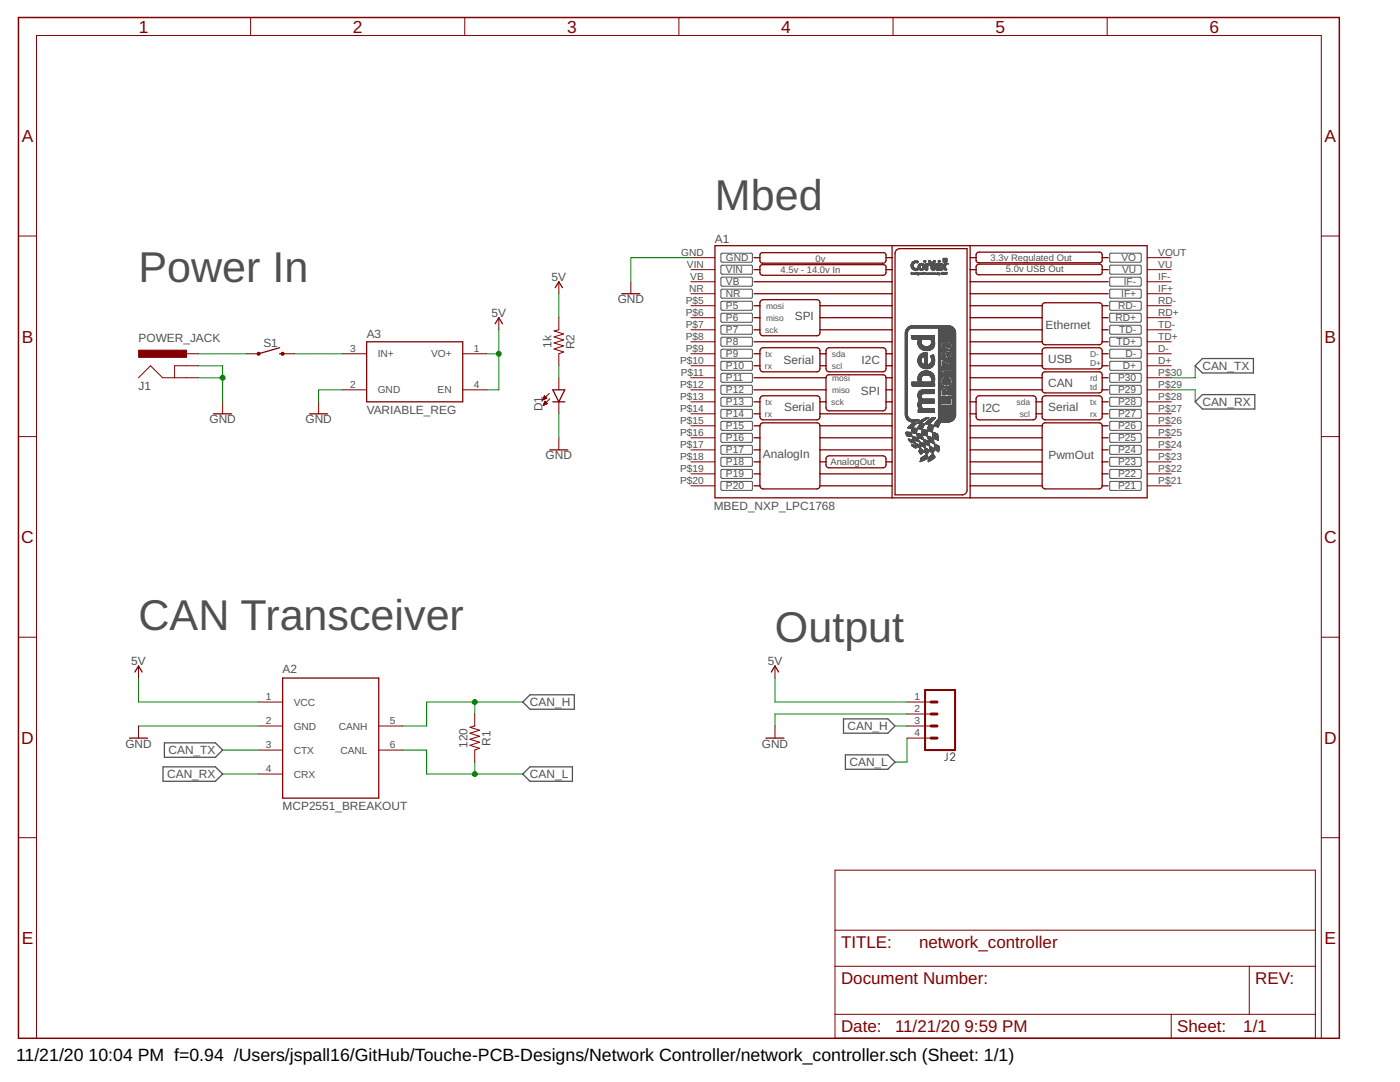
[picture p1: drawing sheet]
<svg xmlns="http://www.w3.org/2000/svg" width="279mm" height="216mm" viewBox="0 0 279 216" stroke-linecap="round" stroke-linejoin="round" font-family="sans-serif">
<defs><g id="words">
<g font-size="8.6" fill="#505050">
<text x="142.7" y="41.8">Mbed</text>
<text x="27.6" y="56.2">Power In</text>
<text x="27.6" y="125.7">CAN Transceiver</text>
<text x="154.7" y="128.1">Output</text>
</g>
<g font-size="3.5" fill="#800000">
<text x="27.7" y="6.5">1</text>
<text x="70.4" y="6.5">2</text>
<text x="113.2" y="6.5">3</text>
<text x="155.9" y="6.5">4</text>
<text x="198.6" y="6.5">5</text>
<text x="241.4" y="6.5">6</text>
<text x="4.3" y="28.3">A</text>
<text x="264.4" y="28.3">A</text>
<text x="4.3" y="68.3">B</text>
<text x="264.4" y="68.3">B</text>
<text x="4.2" y="108.4">C</text>
<text x="264.2" y="108.4">C</text>
<text x="4.2" y="148.4">D</text>
<text x="264.2" y="148.4">D</text>
<text x="4.3" y="188.4">E</text>
<text x="264.4" y="188.4">E</text>
</g>
<g font-size="3.5">
<text x="3.2" y="211.7">11/21/20</text>
<text x="17.7" y="211.7">10:04 PM f=0.94 /Users/jspall16/GitHub/Touche-PCB-Designs/Network Controller/network_controller.sch (Sheet: 1/1)</text>
</g>
<g font-size="3.4" fill="#800000">
<text x="167.8" y="189.2">TITLE:</text>
<text x="183.4" y="189.2">network_controller</text>
<text x="167.8" y="196.4">Document Number:</text>
<text x="250.5" y="196.4">REV:</text>
<text x="167.8" y="206">Date:</text>
<text x="178.6" y="206">11/21/20</text>
<text x="192.5" y="206">9:59 PM</text>
<text x="234.9" y="206">Sheet:</text>
<text x="248.1" y="206">1/1</text>
</g>
<g font-size="2.4" fill="#505050">
<text x="142.7" y="48.4">A1</text>
<text x="110.1" y="56">5V</text>
<text x="98.1" y="63.2">5V</text>
<text x="123.3" y="60.5">GND</text>
<text x="158.6" y="63.9">SPI</text>
<text x="208.7" y="65.6">Ethernet</text>
<text x="27.6" y="68.2">POWER_JACK</text>
<text x="52.6" y="69.2">S1</text>
<text x="73.2" y="67.5">A3</text>
<text x="110.1" y="69.4" transform="rotate(-90 110.1 69.4)">1k</text>
<text x="114.6" y="69.7" transform="rotate(-90 114.6 69.7)">R2</text>
<text x="27.6" y="77.8">J1</text>
<text x="156.4" y="72.5">Serial</text>
<text x="171.9" y="72.5">I2C</text>
<text x="209.2" y="77.2">CAN</text>
<text x="209.2" y="72.5">USB</text>
<text x="240" y="73.8">CAN_TX</text>
<text x="73.2" y="82.6">VARIABLE_REG</text>
<text x="108.3" y="82.1" transform="rotate(-90 108.3 82.1)">D1</text>
<text x="156.5" y="82">Serial</text>
<text x="171.8" y="78.9">SPI</text>
<text x="196" y="82.1">I2C</text>
<text x="209.2" y="82">Serial</text>
<text x="240" y="81">CAN_RX</text>
<text x="41.8" y="84.5">GND</text>
<text x="61" y="84.5">GND</text>
<text x="108.9" y="91.7">GND</text>
<text x="152.3" y="91.4">AnalogIn</text>
<text x="209.2" y="91.7">PwmOut</text>
<text x="142.4" y="101.7">MBED_NXP_LPC1768</text>
<text x="26.2" y="132.7">5V</text>
<text x="56.4" y="134.3">A2</text>
<text x="153.2" y="132.7">5V</text>
<text x="105.8" y="140.9">CAN_H</text>
<text x="25" y="149.2">GND</text>
<text x="93.3" y="149.2" transform="rotate(-90 93.3 149.2)">120</text>
<text x="97.9" y="148.8" transform="rotate(-90 97.9 148.8)">R1</text>
<text x="152" y="149.2">GND</text>
<text x="169.1" y="145.7">CAN_H</text>
<text x="33.4" y="155.3">CAN_RX</text>
<text x="33.6" y="150.5">CAN_TX</text>
<text x="105.8" y="155.3">CAN_L</text>
<text x="169.5" y="152.9">CAN_L</text>
<text x="56.4" y="161.6">MCP2551_BREAKOUT</text>
</g>
<g font-size="2" fill="#505050">
<text x="136" y="51.1">GND</text>
<text x="137.1" y="53.5">VIN</text>
<text x="144.9" y="52.1">GND</text>
<text x="223.8" y="52.1">VO</text>
<text x="231.2" y="53.5">VU</text>
<text x="231.2" y="51.1">VOUT</text>
<text x="137.5" y="58.3">NR</text>
<text x="137.8" y="55.9">VB</text>
<text x="144.9" y="54.5">VIN</text>
<text x="144.9" y="56.9">VB</text>
<text x="144.9" y="59.3">NR</text>
<text x="223.8" y="59.3">IF+</text>
<text x="223.9" y="54.5">VU</text>
<text x="224.3" y="56.9">IF-</text>
<text x="231.2" y="58.3">IF+</text>
<text x="231.2" y="55.9">IF-</text>
<text x="136.9" y="60.7">P$5</text>
<text x="136.9" y="63.1">P$6</text>
<text x="136.9" y="65.5">P$7</text>
<text x="144.9" y="61.7">P5</text>
<text x="144.9" y="64.1">P6</text>
<text x="222.6" y="64.1">RD+</text>
<text x="223.1" y="61.7">RD-</text>
<text x="231.2" y="65.5">TD-</text>
<text x="231.2" y="63.1">RD+</text>
<text x="231.2" y="60.7">RD-</text>
<text x="69.9" y="70.3">3</text>
<text x="75.4" y="71.3">IN+</text>
<text x="86" y="71.3">VO+</text>
<text x="94.6" y="70.3">1</text>
<text x="136.9" y="67.9">P$8</text>
<text x="136.9" y="70.3">P$9</text>
<text x="144.9" y="66.5">P7</text>
<text x="144.9" y="68.9">P8</text>
<text x="144.9" y="71.3">P9</text>
<text x="222.8" y="68.9">TD+</text>
<text x="223.4" y="66.5">TD-</text>
<text x="224.6" y="71.3">D-</text>
<text x="231.2" y="70.3">D-</text>
<text x="231.2" y="67.9">TD+</text>
<text x="69.9" y="77.4">2</text>
<text x="94.6" y="77.4">4</text>
<text x="135.7" y="72.7">P$10</text>
<text x="135.7" y="77.4">P$12</text>
<text x="135.9" y="75">P$11</text>
<text x="144.9" y="73.7">P10</text>
<text x="144.9" y="76.1">P11</text>
<text x="223.1" y="76.1">P30</text>
<text x="224.1" y="73.7">D+</text>
<text x="231.2" y="77.4">P$29</text>
<text x="231.2" y="75">P$30</text>
<text x="231.2" y="72.7">D+</text>
<text x="75.4" y="78.5">GND</text>
<text x="87.3" y="78.5">EN</text>
<text x="135.7" y="79.8">P$13</text>
<text x="135.7" y="82.2">P$14</text>
<text x="144.9" y="78.5">P12</text>
<text x="144.9" y="80.9">P13</text>
<text x="144.9" y="83.3">P14</text>
<text x="223.1" y="83.3">P27</text>
<text x="223.1" y="80.9">P28</text>
<text x="223.1" y="78.5">P29</text>
<text x="231.2" y="82.2">P$27</text>
<text x="231.2" y="79.8">P$28</text>
<text x="135.7" y="84.6">P$15</text>
<text x="135.7" y="87">P$16</text>
<text x="135.7" y="89.4">P$17</text>
<text x="144.9" y="85.7">P15</text>
<text x="144.9" y="88.1">P16</text>
<text x="223.1" y="88.1">P25</text>
<text x="223.1" y="85.7">P26</text>
<text x="231.2" y="89.4">P$24</text>
<text x="231.2" y="87">P$25</text>
<text x="231.2" y="84.6">P$26</text>
<text x="135.7" y="91.8">P$18</text>
<text x="135.7" y="94.2">P$19</text>
<text x="144.9" y="90.5">P17</text>
<text x="144.9" y="92.9">P18</text>
<text x="144.9" y="95.3">P19</text>
<text x="223.1" y="95.3">P22</text>
<text x="223.1" y="92.9">P23</text>
<text x="223.1" y="90.5">P24</text>
<text x="231.2" y="94.2">P$22</text>
<text x="231.2" y="91.8">P$23</text>
<text x="135.7" y="96.6">P$20</text>
<text x="144.9" y="97.7">P20</text>
<text x="223.1" y="97.7">P21</text>
<text x="231.2" y="96.6">P$21</text>
<text x="53.1" y="139.7">1</text>
<text x="58.6" y="140.8">VCC</text>
<text x="182.5" y="139.7">1</text>
<text x="182.5" y="142.1">2</text>
<text x="53.1" y="144.5">2</text>
<text x="53.1" y="149.3">3</text>
<text x="58.6" y="145.6">GND</text>
<text x="67.6" y="145.6">CANH</text>
<text x="77.8" y="144.5">5</text>
<text x="77.8" y="149.3">6</text>
<text x="182.5" y="144.5">3</text>
<text x="182.5" y="146.9">4</text>
<text x="53.1" y="154.1">4</text>
<text x="58.6" y="150.4">CTX</text>
<text x="58.6" y="155.2">CRX</text>
<text x="68" y="150.4">CANL</text>
</g>
<g font-size="1.9" fill="#505050">
<text x="162.8" y="52.2">0v</text>
<text x="197.7" y="52.1">3.3v Regulated Out</text>
<text x="155.8" y="54.6">4.5v - 14.0v In</text>
<text x="200.8" y="54.4">5.0v USB Out</text>
<text x="165.7" y="92.8">AnalogOut</text>
</g>
<g font-size="1.7" fill="#505050">
<text x="152.9" y="61.6">mosi</text>
<text x="152.9" y="64">miso</text>
<text x="152.7" y="66.4">sck</text>
<text x="152.7" y="71.2">tx</text>
<text x="166" y="71.2">sda</text>
<text x="217.6" y="71.2">D-</text>
<text x="152.6" y="73.6">rx</text>
<text x="166" y="73.6">scl</text>
<text x="166.1" y="76">mosi</text>
<text x="217.6" y="76">rd</text>
<text x="217.6" y="77.8">td</text>
<text x="217.6" y="73">D+</text>
<text x="152.6" y="83.2">rx</text>
<text x="152.7" y="80.8">tx</text>
<text x="165.9" y="80.8">sck</text>
<text x="166.1" y="78.4">miso</text>
<text x="202.9" y="80.8">sda</text>
<text x="203.5" y="83.2">scl</text>
<text x="217.6" y="80.8">tx</text>
<text x="217.6" y="83.2">rx</text>
</g>
</g></defs>
<g fill="none" stroke="#505050" stroke-width=".2">
<path d="M143.9 50.6l.2-.1h6v1.7l-.2 .1h-5.8l-.2-.2zM143.9 53l.2-.1h5.8l.3 .2-.1 1.5-.2 .1h-5.8l-.2-.2zM143.9 55.4l.2-.1h5.8l.3 .3-.1 1.4-.2 .1h-5.9l-.1-.2zM143.9 57.8l.2-.1h5.8l.3 .3-.1 1.4-.2 .1h-5.9l-.1-.2zM221.5 50.6l.2-.1h5.9l.2 .3v1.3l-.3 .2h-5.8l-.2-.2zM221.5 53l.2-.1h5.8l.3 .2v1.4l-.3 .2h-5.8l-.2-.2zM221.5 55.4l.2-.1h5.8l.3 .3v1.3l-.3 .2h-5.9zM221.6 57.7h5.9l.3 .3v1.3l-.3 .2h-5.9l-.1-.2zM143.9 60.2l.2-.1h6v1.7l-.2 .1h-5.8l-.2-.2zM143.9 65l.2-.1h5.8l.3 .2-.1 1.5-.2 .1h-5.8l-.2-.2zM143.9 67.4l.2-.1h5.8l.3 .2-.1 1.5-.2 .1h-5.9l-.1-.2zM143.9 69.8l.2-.1h5.8l.3 .2-.1 1.5-.2 .1h-5.9l-.1-.3z"/>
<path d="M143.9 72.2l.2-.1h6v1.7l-.2 .1h-5.8l-.2-.3zM143.9 77l.2-.1h5.8l.3 .2-.1 1.4-.2 .2h-5.9l-.1-.3zM143.9 79.4l.2-.1h5.8l.3 .2-.1 1.5-.2 .1-5.9-.1-.1-.2zM144 62.5h6.1v1.7l-.2 .1h-5.8l-.2-.2v-1.4zM144 74.5h6.1v1.7l-.2 .1h-5.8l-.2-.3v-1.3zM221.5 60.2l.2-.1h5.9l.2 .2v1.4l-.3 .2h-5.8l-.2-.2zM221.5 65l.2-.1h5.8l.3 .2v1.4l-.3 .2h-5.8l-.2-.2zM221.5 69.8l.2-.1h5.8l.3 .2v1.3l-.3 .3h-5.9zM221.5 72.2l.2-.1h5.9l.2 .2v1.3l-.3 .3h-5.8l-.2-.3zM221.5 77l.2-.1h5.8l.3 .2v1.3l-.3 .3h-5.9zM221.5 79.4l.2-.1h5.8l.3 .2v1.3l-.3 .3-5.9-.1zM221.6 62.5h6l.2 .2v1.4l-.3 .2h-5.8l-.2-.2z"/>
<path d="M221.6 67.3h5.9l.3 .2v1.4l-.3 .2h-5.9l-.1-.2zM221.6 74.5h6l.2 .2v1.3l-.3 .3h-5.8l-.2-.3zM143.9 81.8l.2-.1h6v1.7l-.2 .1-5.9-.1-.1-.2zM143.9 84.2l.2-.1h6v1.6l-.2 .2h-5.8l-.2-.3zM143.9 89l.2-.1h5.8l.3 .2-.1 1.4-.2 .2-5.9-.1-.1-.2zM143.9 91.4l.2-.2h5.8l.3 .3-.1 1.4-.2 .1h-5.9l-.1-.2zM143.9 93.8l.2-.1h6v1.6l-.2 .2h-5.8l-.2-.3zM143.9 96.2l.2-.1h6v1.6l-.2 .2h-5.8l-.2-.3zM144 86.5h6.1v1.6l-.2 .2h-5.8l-.2-.3v-1.3zM221.5 81.8l.2-.1h5.9l.2 .2v1.3l-.3 .3-5.9-.1zM221.5 89l.2-.1h5.8l.3 .2v1.3l-.3 .3-5.9-.1zM221.5 91.4l.2-.2h5.8l.3 .3v1.3l-.3 .2h-5.9z"/>
<path d="M221.5 96.2l.2-.1h5.9l.2 .2v1.3l-.3 .3h-5.8l-.2-.3zM221.6 84.1h6l.2 .2v1.3l-.3 .3h-5.8l-.2-.3zM221.6 86.5h6l.2 .2v1.3l-.3 .3h-5.8l-.2-.3zM221.6 93.7h6l.2 .2v1.3l-.3 .3h-5.8l-.2-.3zM189 150.2v1.3l-.5 .2M189.7 150.6a.42 .42 0 0 1 .6-.4 .42 .42 0 0 1 .1 .7l-.7 .8h.8"/>
</g>
<g fill="#505050" stroke="#505050" stroke-width=".2">
<path d="M183.1 54.8l.2 .1z"/>
<path d="M183.2 54.7l.1 .1z"/>
<path d="M182.3 54.7l.1 .1z"/>
<path d="M182.5 54.7l.2 .1z"/>
<path d="M183.5 54.7l.1 .1z"/>
<path d="M184.9 54.7l.1 .1z"/>
<path d="M185.2 54.7l.2 .1z"/>
<path d="M185.5 54.7l.1 .1z"/>
<path d="M185.7 54.7l.1 .1z"/>
<path d="M185.9 54.7l.2 .1z"/>
<path d="M186.2 54.7l.2 .1z"/>
<path d="M186.7 54.7l.2 .1z"/>
<path d="M187.1 54.7l.2 .1z"/>
<path d="M182.3 54.7h.1z"/>
<path d="M182.5 54.7h.2z"/>
<path d="M183.4 54.7h.2z"/>
<path d="M184 54.7h.1z"/>
<path d="M184.9 54.7h.2z"/>
<path d="M185.2 54.7h.2z"/>
<path d="M185.4 54.7h.3z"/>
<path d="M185.7 54.7h.2z"/>
<path d="M185.9 54.7h.2z"/>
<path d="M186.2 54.7h.2z"/>
<path d="M186.7 54.7h.2z"/>
<path d="M187.1 54.7h.2z"/>
<path d="M183.2 54.6l.1 .1z"/>
<path d="M182.5 54.6h.2z"/>
<path d="M183.4 54.6h.2z"/>
<path d="M185.4 54.6h.3z"/>
<path d="M187.9 54.6h.2z"/>
<path d="M184.3 54.5l.2 .1z"/>
<path d="M188.2 54.5l.2 .1z"/>
<path d="M184.3 54.5l.3 .1z"/>
<path d="M182.3 54.5h.1z"/>
<path d="M182.5 54.5h.2z"/>
<path d="M183.2 54.5h.2z"/>
<path d="M183.4 54.5h.2z"/>
<path d="M183.7 54.5h.2z"/>
<path d="M183.9 54.5h.2z"/>
<path d="M184.7 54.5h.1z"/>
<path d="M184.9 54.5h.2z"/>
<path d="M185.2 54.5h.2z"/>
<path d="M185.5 54.5h.1z"/>
<path d="M185.7 54.5h.2z"/>
<path d="M185.9 54.5h.2z"/>
<path d="M186.2 54.5h.2z"/>
<path d="M186.6 54.5h.1z"/>
<path d="M186.7 54.5h.2z"/>
<path d="M187.1 54.5h.2z"/>
<path d="M182.5 54.5h.1z"/>
<path d="M183.2 54.5h.1z"/>
<path d="M183.5 54.5h.1z"/>
<path d="M184 54.5h.1z"/>
<path d="M184.9 54.5h.1z"/>
<path d="M186.8 54.5h.1z"/>
<path d="M188.6 54.4l.1 .1z"/>
<path d="M188.8 54.4l.2 .1z"/>
<path d="M187.9 54.4h.1z"/>
<path d="M188.6 54.4h.1z"/>
<path d="M188.8 54.4h.2z"/>
<path d="M184.3 54.4h.3z"/>
<path d="M188.2 54.4h.2z"/>
<path d="M184.4 54.3l.1 .1z"/>
<path d="M188.2 54.3l.2 .1z"/>
<path d="M182.6 53.9h.4z"/>
<path d="M183.7 53.9h.3z"/>
<path d="M186.1 53.9h.3z"/>
<path d="M187.1 53.9h.2z"/>
<path d="M182.5 53.8l.6 .1z"/>
<path d="M183.7 53.8l.4 .1z"/>
<path d="M184.7 53.8l.4 .1z"/>
<path d="M186.1 53.8l.4 .1z"/>
<path d="M186.9 53.8l.6 .1z"/>
<path d="M182.4 53.8l.8 .1z"/>
<path d="M183.6 53.8l.6 .1z"/>
<path d="M186 53.8l.5 .1z"/>
<path d="M187.7 53.8l.4 .1z"/>
<path d="M188.5 53.8l.5 .1z"/>
<path d="M182.3 53.8h.9z"/>
<path d="M183.6 53.8h.7z"/>
<path d="M184.7 53.8h.4z"/>
<path d="M186 53.8h.5z"/>
<path d="M186.8 53.8h.8z"/>
<path d="M187.7 53.8h.4z"/>
<path d="M188.5 53.8h.5z"/>
<path d="M183.5 53.8h.8z"/>
<path d="M185.9 53.8h.6z"/>
<path d="M188.5 53.8h.4z"/>
<path d="M182.2 53.8h1z"/>
<path d="M186.7 53.8h.9z"/>
<path d="M187.7 53.8h.5z"/>
<path d="M182.2 53.7l1 .1z"/>
<path d="M183.5 53.7l.9 .1z"/>
<path d="M184.7 53.7l.4 .1z"/>
<path d="M185.9 53.7l.6 .1z"/>
<path d="M186.7 53.7l.9 .1z"/>
<path d="M187.7 53.7l.5 .1z"/>
<path d="M188.5 53.7l.4 .1z"/>
<path d="M182.1 53.7h1.1z"/>
<path d="M183.4 53.7h1z"/>
<path d="M184.7 53.7h.4z"/>
<path d="M185.9 53.7h.6z"/>
<path d="M186.6 53.7h1z"/>
<path d="M187.7 53.7h.5z"/>
<path d="M188.5 53.7h.4z"/>
<path d="M187.8 53.7h.4z"/>
<path d="M188.4 53.7h.5z"/>
<path d="M182.1 53.6l1.1 .1z"/>
<path d="M183.4 53.6l1 .1z"/>
<path d="M184.7 53.6l.4 .1z"/>
<path d="M185.8 53.6l.7 .1z"/>
<path d="M186.6 53.6l1 .1z"/>
<path d="M187.9 53.6l.3 .1z"/>
<path d="M188.4 53.6l.4 .1z"/>
<path d="M183.3 53.6l1.2 .1z"/>
<path d="M187.8 53.6l.4 .1z"/>
<path d="M182 53.6h1.2z"/>
<path d="M183.3 53.6h.5z"/>
<path d="M184 53.6h.5z"/>
<path d="M184.7 53.6h.4z"/>
<path d="M185.8 53.6h.7z"/>
<path d="M186.6 53.6h.5z"/>
<path d="M187.4 53.6h.2z"/>
<path d="M187.8 53.6h.4z"/>
<path d="M188.4 53.6h.4z"/>
<path d="M185.8 53.6h.5z"/>
<path d="M186.6 53.6h.4z"/>
<path d="M187.9 53.6h.3z"/>
<path d="M182 53.5l.7 .1z"/>
<path d="M183 53.5l.2 .1z"/>
<path d="M183.3 53.5l.5 .1z"/>
<path d="M184.1 53.5l.4 .1z"/>
<path d="M184.7 53.5l.4 .1z"/>
<path d="M185.8 53.5l.4 .1z"/>
<path d="M186.5 53.5l.5 .1z"/>
<path d="M187.9 53.5l.3 .1z"/>
<path d="M188.4 53.5l.4 .1z"/>
<path d="M182 53.5l.6 .1z"/>
<path d="M183.3 53.5l.4 .1z"/>
<path d="M186.5 53.5l.4 .1z"/>
<path d="M187.9 53.5l.4 .1z"/>
<path d="M181.9 53.5h.6z"/>
<path d="M183.3 53.5h.4z"/>
<path d="M184.1 53.5h.5z"/>
<path d="M184.7 53.5h.4z"/>
<path d="M185.8 53.5h.4z"/>
<path d="M186.5 53.5h.4z"/>
<path d="M187.9 53.5h.4z"/>
<path d="M188.4 53.5h.4z"/>
<path d="M182 53.5h.5z"/>
<path d="M188.4 53.5h.3z"/>
<path d="M181.9 53.4l.6 .1z"/>
<path d="M183.3 53.4l.4 .1z"/>
<path d="M184.1 53.4l.5 .1z"/>
<path d="M184.7 53.4l.4 .1z"/>
<path d="M185.8 53.4l.4 .1z"/>
<path d="M186.5 53.4l.4 .1z"/>
<path d="M187.9 53.4l.4 .1z"/>
<path d="M188.3 53.4l.4 .1z"/>
<path d="M181.9 53.4l.5 .1z"/>
<path d="M188 53.4l.3 .1z"/>
<path d="M181.9 53.4h.5z"/>
<path d="M183.3 53.4h.4z"/>
<path d="M184.1 53.4h.5z"/>
<path d="M184.7 53.4h.4z"/>
<path d="M185.8 53.4h.4z"/>
<path d="M186.5 53.4h.3z"/>
<path d="M188 53.4h.7z"/>
<path d="M183.2 53.4h.5z"/>
<path d="M181.9 53.3l.5 .1z"/>
<path d="M183.2 53.3l.5 .1z"/>
<path d="M184.1 53.3l.5 .1z"/>
<path d="M184.7 53.3l.4 .1z"/>
<path d="M185.8 53.3l.4 .1z"/>
<path d="M186.5 53.3l.3 .1z"/>
<path d="M188 53.3l.7 .1z"/>
<path d="M184.2 53.3l.4 .1z"/>
<path d="M186.5 53.3l1.2 .1z"/>
<path d="M181.9 53.3h.5z"/>
<path d="M183.2 53.3h.5z"/>
<path d="M184.2 53.3h.4z"/>
<path d="M184.7 53.3h.4z"/>
<path d="M185.8 53.3h.4z"/>
<path d="M186.5 53.3h1.2z"/>
<path d="M188 53.3h.7z"/>
<path d="M181.9 53.3h.4z"/>
<path d="M188.1 53.3h.5z"/>
<path d="M181.9 53.2l.4 .1z"/>
<path d="M183.2 53.2l.5 .1z"/>
<path d="M184.2 53.2l.4 .1z"/>
<path d="M184.7 53.2l.4 .1z"/>
<path d="M185.8 53.2l.4 .1z"/>
<path d="M186.5 53.2l1.2 .1z"/>
<path d="M188.1 53.2l.5 .1z"/>
<path d="M181.9 53.2h.4z"/>
<path d="M183.2 53.2h.5z"/>
<path d="M184.2 53.2h.4z"/>
<path d="M184.7 53.2h.4z"/>
<path d="M185.8 53.2h.4z"/>
<path d="M186.5 53.2h1.2z"/>
<path d="M188.1 53.2h.5z"/>
<path d="M181.8 53.1l.5 .1z"/>
<path d="M183.2 53.1l.5 .1z"/>
<path d="M184.2 53.1l.4 .1z"/>
<path d="M184.7 53.1l.4 .1z"/>
<path d="M185.8 53.1l.4 .1z"/>
<path d="M186.5 53.1l1.2 .1z"/>
<path d="M188.1 53.1l.5 .1z"/>
<path d="M188 53.1l.6 .1z"/>
<path d="M181.8 53.1h.5z"/>
<path d="M183.2 53.1h.5z"/>
<path d="M184.2 53.1h.4z"/>
<path d="M184.7 53.1h.4z"/>
<path d="M185.8 53.1h.4z"/>
<path d="M186.5 53.1h1.2z"/>
<path d="M188 53.1h.6z"/>
<path d="M188 53.1h.7z"/>
<path d="M183.3 53.1h.4z"/>
<path d="M184.1 53.1h.5z"/>
<path d="M184.7 53.1h.5z"/>
<path d="M186.5 53.1h.3z"/>
<path d="M187.3 53.1h.4z"/>
<path d="M181.8 53l.5 .1z"/>
<path d="M183.3 53l.4 .1z"/>
<path d="M184.1 53l.5 .1z"/>
<path d="M184.7 53l.5 .1z"/>
<path d="M185.8 53l.4 .1z"/>
<path d="M186.5 53l.4 .1z"/>
<path d="M187.3 53l.4 .1z"/>
<path d="M188 53l.7 .1z"/>
<path d="M181.8 53h.5z"/>
<path d="M183.3 53h.4z"/>
<path d="M184.1 53h.5z"/>
<path d="M184.7 53h.5z"/>
<path d="M185.8 53h.4z"/>
<path d="M186.5 53h.4z"/>
<path d="M187.3 53h.4z"/>
<path d="M188 53h.7z"/>
<path d="M181.8 53h.4z"/>
<path d="M188 53h.3z"/>
<path d="M188.4 53h.3z"/>
<path d="M184.7 53h.6z"/>
<path d="M187.9 53h.4z"/>
<path d="M181.8 52.9l.5 .1z"/>
<path d="M183.3 52.9l.4 .1z"/>
<path d="M184.1 52.9l.5 .1z"/>
<path d="M184.7 52.9l.6 .1z"/>
<path d="M185.8 52.9l.4 .1z"/>
<path d="M186.5 52.9l.4 .1z"/>
<path d="M187.3 52.9l.3 .1z"/>
<path d="M187.9 52.9l.4 .1z"/>
<path d="M188.4 52.9l.3 .1z"/>
<path d="M184.7 52.9l.7 .1z"/>
<path d="M181.8 52.9h.5z"/>
<path d="M183.3 52.9h.4z"/>
<path d="M184.1 52.9h.4z"/>
<path d="M184.7 52.9h.8z"/>
<path d="M185.8 52.9h.4z"/>
<path d="M186.6 52.9h.3z"/>
<path d="M187.3 52.9h.3z"/>
<path d="M187.9 52.9h.4z"/>
<path d="M188.4 52.9h.4z"/>
<path d="M183.3 52.9h.5z"/>
<path d="M184 52.9h.5z"/>
<path d="M181.8 52.8l.5 .1z"/>
<path d="M183.3 52.8l.5 .1z"/>
<path d="M184 52.8l.5 .1z"/>
<path d="M184.7 52.8l.8 .1z"/>
<path d="M185.7 52.8l.8 .1z"/>
<path d="M186.6 52.8l.3 .1z"/>
<path d="M187.3 52.8l.3 .1z"/>
<path d="M187.9 52.8l.4 .1z"/>
<path d="M188.4 52.8l.4 .1z"/>
<path d="M183.3 52.8l1.2 .1z"/>
<path d="M186.6 52.8l.4 .1z"/>
<path d="M187.2 52.8l.4 .1z"/>
<path d="M187.8 52.8l.5 .1z"/>
<path d="M181.9 52.8h.4z"/>
<path d="M183.4 52.8h1.1z"/>
<path d="M184.7 52.8h.8z"/>
<path d="M185.7 52.8h.8z"/>
<path d="M186.6 52.8h.1z"/>
<path d="M186.8 52.8h.2z"/>
<path d="M187.1 52.8h.5z"/>
<path d="M187.8 52.8h.5z"/>
<path d="M188.4 52.8h.4z"/>
<path d="M183.4 52.8h1z"/>
<path d="M184.7 52.8h.4z"/>
<path d="M185.1 52.8h.4z"/>
<path d="M186.6 52.8h1z"/>
<path d="M187.8 52.8h.4z"/>
<path d="M181.9 52.7l.4 .1z"/>
<path d="M183.4 52.7l1 .1z"/>
<path d="M184.7 52.7l.4 .1z"/>
<path d="M185.1 52.7l.4 .1z"/>
<path d="M185.7 52.7l.8 .1z"/>
<path d="M186.6 52.7l1 .1z"/>
<path d="M187.8 52.7l.4 .1z"/>
<path d="M188.5 52.7l.4 .1z"/>
<path d="M186.7 52.7l.8 .1z"/>
<path d="M181.9 52.7h.4z"/>
<path d="M183.5 52.7h.9z"/>
<path d="M184.7 52.7h.4z"/>
<path d="M185.1 52.7h.4z"/>
<path d="M185.7 52.7h.8z"/>
<path d="M186.7 52.7h.8z"/>
<path d="M187.8 52.7h.4z"/>
<path d="M188.5 52.7h.4z"/>
<path d="M183.5 52.7h.8z"/>
<path d="M185.2 52.7h.3z"/>
<path d="M187.7 52.7h.4z"/>
<path d="M181.9 52.6l.4 .1z"/>
<path d="M183.5 52.6l.8 .1z"/>
<path d="M184.7 52.6l.4 .1z"/>
<path d="M185.2 52.6l.3 .1z"/>
<path d="M185.7 52.6l.8 .1z"/>
<path d="M186.8 52.6l.7 .1z"/>
<path d="M187.7 52.6l.5 .1z"/>
<path d="M188.5 52.6l.4 .1z"/>
<path d="M181.9 52.6l.5 .1z"/>
<path d="M183.6 52.6l.7 .1z"/>
<path d="M186.8 52.6l.6 .1z"/>
<path d="M187.7 52.6l.4 .1z"/>
<path d="M188.5 52.6l.5 .1z"/>
<path d="M181.9 52.6h.5z"/>
<path d="M183.6 52.6h.6z"/>
<path d="M184.7 52.6h.4z"/>
<path d="M185.3 52.6h.2z"/>
<path d="M185.7 52.6h.8z"/>
<path d="M186.8 52.6h.6z"/>
<path d="M187.7 52.6h.4z"/>
<path d="M188.5 52.6h.5z"/>
<path d="M183.7 52.6h.5z"/>
<path d="M185.7 52.6h.1z"/>
<path d="M185.8 52.6h.7z"/>
<path d="M186.9 52.6h.4z"/>
<path d="M188.6 52.6h.3z"/>
<path d="M183.8 52.6h.3z"/>
<path d="M185.4 52.6h.1z"/>
<path d="M185.8 52.6h.4z"/>
<path d="M187 52.6h.2z"/>
<path d="M181.9 52.5l.5 .1z"/>
<path d="M185.8 52.5l.4 .1z"/>
<path d="M182 52.5l.4 .1z"/>
<path d="M182 52.5h.5z"/>
<path d="M185.8 52.5h.4z"/>
<path d="M182 52.4l.6 .1z"/>
<path d="M185.8 52.4l.4 .1z"/>
<path d="M183 52.4l.2 .1z"/>
<path d="M182 52.4h.7z"/>
<path d="M182.9 52.4h.3z"/>
<path d="M185.8 52.4h.4z"/>
<path d="M182.1 52.4h1.1z"/>
<path d="M182.1 52.3l1.1 .1z"/>
<path d="M185.8 52.3l.4 .1z"/>
<path d="M185.9 52.3l.3 .1z"/>
<path d="M182.1 52.3h1.1z"/>
<path d="M185.9 52.3h.3z"/>
<path d="M184.4 52.3h.3z"/>
<path d="M185.4 52.3h.3z"/>
<path d="M186.1 52.3h.1z"/>
<path d="M186.3 52.3h.3z"/>
<path d="M187.3 52.3h.3z"/>
<path d="M188.2 52.3h.3z"/>
<path d="M188.6 52.3h.4z"/>
<path d="M182.2 52.2l1 .1z"/>
<path d="M184.4 52.2l.3 .1z"/>
<path d="M185.4 52.2l.3 .1z"/>
<path d="M186.3 52.2l.3 .1z"/>
<path d="M187.3 52.2l.3 .1z"/>
<path d="M188.2 52.2l.3 .1z"/>
<path d="M188.6 52.2l.4 .1z"/>
<path d="M182.2 52.2h1z"/>
<path d="M184.4 52.2h.3z"/>
<path d="M185.4 52.2h.3z"/>
<path d="M186.3 52.2h.3z"/>
<path d="M187.3 52.2h.3z"/>
<path d="M188.2 52.2h.3z"/>
<path d="M188.6 52.2h.4z"/>
<path d="M182.3 52.2h.9z"/>
<path d="M182.3 52.2h1z"/>
<path d="M182.4 52.1l.8 .1z"/>
<path d="M184.4 52.1l.3 .1z"/>
<path d="M185.4 52.1l.3 .1z"/>
<path d="M186.3 52.1l.3 .1z"/>
<path d="M187.3 52.1l.3 .1z"/>
<path d="M188.2 52.1l.3 .1z"/>
<path d="M188.6 52.1l.4 .1z"/>
<path d="M182.5 52.1h.7z"/>
<path d="M184.4 52.1h.3z"/>
<path d="M185.4 52.1h.3z"/>
<path d="M186.3 52.1h.3z"/>
<path d="M187.3 52.1h.3z"/>
<path d="M188.2 52.1h.3z"/>
<path d="M188.6 52.1h.4z"/>
<path d="M182.6 52.1h.4z"/>
<path d="M184.4 52l.3 .1z"/>
<path d="M185.4 52l.3 .1z"/>
<path d="M186.3 52l.3 .1z"/>
<path d="M187.3 52l.3 .1z"/>
<path d="M188.2 52l.3 .1z"/>
<path d="M188.6 52l.4 .1z"/>
<path d="M184.4 52h.3z"/>
<path d="M185.4 52h.3z"/>
<path d="M186.3 52h.3z"/>
<path d="M187.3 52h.3z"/>
<path d="M188.2 52h.3z"/>
<path d="M188.6 52h.4z"/>
<path d="M188.2 52h.4z"/>
<path d="M188.2 51.9h.4z"/>
<path d="M188.7 51.9h.3z"/>
<path d="M188.2 51.8l.4 .1z"/>
<path d="M188.6 51.8l.4 .1z"/>
<path d="M188.2 51.8h.4z"/>
<path d="M188.6 51.8h.4z"/>
<path d="M188.2 51.7l.4 .1z"/>
<path d="M188.6 51.7l.4 .1z"/>
<path d="M188.2 51.7h.4z"/>
<path d="M188.6 51.7h.4z"/>
<path d="M188.2 51.6l.4 .1z"/>
<path d="M188.6 51.6l.4 .1z"/>
<path d="M188.2 51.6h.4z"/>
<path d="M188.6 51.6h.4z"/>
<path d="M188.2 51.5l.4 .1z"/>
<path d="M188.6 51.5l.4 .1z"/>
<path d="M190.7 66.3v16.6z"/>
<path d="M190.7 66.2v16.8z"/>
<path d="M190.6 66.1l.1 17z"/>
<path d="M190.6 66l.1 17.2z"/>
<path d="M190.6 65.9v17.3z"/>
<path d="M190.6 65.9v17.4z"/>
<path d="M190.5 65.8l.1 17.5z"/>
<path d="M190.5 65.8l.1 17.6z"/>
<path d="M190.5 65.7v17.7z"/>
<path d="M190.5 65.7v17.8z"/>
<path d="M190.4 65.6l.1 17.9z"/>
<path d="M190.4 65.6l.1 18z"/>
<path d="M190.4 65.6v18z"/>
<path d="M190.4 65.5v18.2z"/>
<path d="M190.3 65.5l.1 18.2z"/>
<path d="M190.3 65.5v18.2z"/>
<path d="M190.3 65.4v18.3z"/>
<path d="M190.2 65.4l.1 18.4z"/>
<path d="M190.2 65.4v18.4z"/>
<path d="M190.2 65.3v18.5z"/>
<path d="M190.1 65.3l.1 18.6z"/>
<path d="M190.1 65.3v18.6z"/>
<path d="M190.1 76.1v7.8z"/>
<path d="M190.1 70.7v5.3z"/>
<path d="M190.1 69v1.6z"/>
<path d="M190.1 65.2v3.7z"/>
<path d="M190 80.8l.1 3.1z"/>
<path d="M190 79.1l.1 .3z"/>
<path d="M190 76.3l.1 2.5z"/>
<path d="M190 74.1l.1 1.7z"/>
<path d="M190 72.8l.1 1.1z"/>
<path d="M190 70.9l.1 1.6z"/>
<path d="M190 69.2l.1 1.3z"/>
<path d="M190 65.2l.1 3.5z"/>
<path d="M190 80.8v3.2z"/>
<path d="M190 79.1v.3z"/>
<path d="M190 76.4v2.4z"/>
<path d="M190 74.2v1.5z"/>
<path d="M190 72.9v.9z"/>
<path d="M190 71v1.5z"/>
<path d="M190 69.3v1.1z"/>
<path d="M190 65.2v3.5z"/>
<path d="M190 80.9v3.1z"/>
<path d="M190 76.5v2.3z"/>
<path d="M190 74.2v1.4z"/>
<path d="M190 69.4v.9z"/>
<path d="M190 65.2v3.4z"/>
<path d="M189.9 80.9l.1 3.1z"/>
<path d="M189.9 79.1l.1 .3z"/>
<path d="M189.9 76.6l.1 2.2z"/>
<path d="M189.9 74.2l.1 1.4z"/>
<path d="M189.9 72.9l.1 .9z"/>
<path d="M189.9 71l.1 1.5z"/>
<path d="M189.9 69.4l.1 .9z"/>
<path d="M189.9 65.2l.1 3.4z"/>
<path d="M189.9 72.8l.1 1z"/>
<path d="M189.9 71.1l.1 1.4z"/>
<path d="M189.9 65.2l.1 3.3z"/>
<path d="M189.9 80.9v3.1z"/>
<path d="M189.9 79.1v.3z"/>
<path d="M189.9 76.6v2.2z"/>
<path d="M189.9 74.2v1.3z"/>
<path d="M189.9 72.8v1z"/>
<path d="M189.9 71.1v1.4z"/>
<path d="M189.9 69.5v.7z"/>
<path d="M189.9 65.2v3.3z"/>
<path d="M189.9 80.9v3.2z"/>
<path d="M189.9 76.7v2.1z"/>
<path d="M189.9 74.2v1.2z"/>
<path d="M189.9 71.2v1.3z"/>
<path d="M189.9 65.1v3.3z"/>
<path d="M189.8 80.9l.1 3.2z"/>
<path d="M189.8 79.1l.1 .3z"/>
<path d="M189.8 76.8l.1 2z"/>
<path d="M189.8 74.2l.1 1.2z"/>
<path d="M189.8 72.8l.1 1z"/>
<path d="M189.8 71.2l.1 1.3z"/>
<path d="M189.8 69.6l.1 .5z"/>
<path d="M189.8 65.1l.1 3.3z"/>
<path d="M189.8 80.9v3.2z"/>
<path d="M189.8 79.1v.3z"/>
<path d="M189.8 76.8v2z"/>
<path d="M189.8 74.2v1.2z"/>
<path d="M189.8 72.8v1z"/>
<path d="M189.8 71.2v1.3z"/>
<path d="M189.8 69.6v.5z"/>
<path d="M189.8 65.2v3.2z"/>
<path d="M189.8 65.1v3.2z"/>
<path d="M189.8 71.3v1.2z"/>
<path d="M189.7 80.9l.1 3.2z"/>
<path d="M189.7 79.1l.1 .3z"/>
<path d="M189.7 76.9l.1 1.9z"/>
<path d="M189.7 74.2l.1 1.1z"/>
<path d="M189.7 72.8l.1 1z"/>
<path d="M189.7 71.3l.1 1.2z"/>
<path d="M189.7 70.6l.1 .2z"/>
<path d="M189.7 69.6l.1 .5z"/>
<path d="M189.7 68.8l.1 .3z"/>
<path d="M189.7 65.1l.1 3.2z"/>
<path d="M189.7 79.2l.1 .2z"/>
<path d="M189.7 75.9l.1 .3z"/>
<path d="M189.7 74.1l.1 1.2z"/>
<path d="M189.7 70.5l.1 .3z"/>
<path d="M189.7 68.8l.1 .4z"/>
<path d="M189.7 80.9v3.2z"/>
<path d="M189.7 79.1v1.4z"/>
<path d="M189.7 76.9v1.9z"/>
<path d="M189.7 75.9v.4z"/>
<path d="M189.7 74.1v1.2z"/>
<path d="M189.7 72.8v1z"/>
<path d="M189.7 71.3v1.2z"/>
<path d="M189.7 70.5v.4z"/>
<path d="M189.7 69.7v.3z"/>
<path d="M189.7 68.7v.5z"/>
<path d="M189.7 65.1v3.2z"/>
<path d="M189.7 75.8v.6z"/>
<path d="M189.7 74.2v1.1z"/>
<path d="M189.7 70.4v.5z"/>
<path d="M189.6 80.9l.1 3.2z"/>
<path d="M189.6 79.1l.1 1.4z"/>
<path d="M189.6 76.9l.1 1.9z"/>
<path d="M189.6 75.7l.1 .7z"/>
<path d="M189.6 74.2l.1 1z"/>
<path d="M189.6 72.8l.1 1z"/>
<path d="M189.6 71.3l.1 1.2z"/>
<path d="M189.6 70.4l.1 .5z"/>
<path d="M189.6 69.7l.1 .3z"/>
<path d="M189.6 68.6l.1 .7z"/>
<path d="M189.6 65.1l.1 3.1z"/>
<path d="M189.6 75.7l.1 .8z"/>
<path d="M189.6 71.4l.1 1.1z"/>
<path d="M189.6 70.4l.1 .6z"/>
<path d="M189.6 80.9v3.3z"/>
<path d="M189.6 79.1v1.4z"/>
<path d="M189.6 77v1.8z"/>
<path d="M189.6 75.7v.8z"/>
<path d="M189.6 74.2v1z"/>
<path d="M189.6 72.8v1z"/>
<path d="M189.6 71.4v1.1z"/>
<path d="M189.6 70.4v.6z"/>
<path d="M189.6 69.7v.3z"/>
<path d="M189.6 68.6v.7z"/>
<path d="M189.6 65v3.2z"/>
<path d="M189.6 75.6v.9z"/>
<path d="M189.6 71.4v1z"/>
<path d="M189.5 80.9l.1 3.3z"/>
<path d="M189.5 79.1l.1 1.4z"/>
<path d="M189.5 77l.1 1.8z"/>
<path d="M189.5 75.6l.1 1z"/>
<path d="M189.5 74.2l.1 1z"/>
<path d="M189.5 72.8l.1 1z"/>
<path d="M189.5 71.4l.1 1z"/>
<path d="M189.5 70.4l.1 .6z"/>
<path d="M189.5 69.7l.1 .3z"/>
<path d="M189.5 68.6l.1 .7z"/>
<path d="M189.5 65l.1 3.2z"/>
<path d="M189.5 70.3l.1 .7z"/>
<path d="M189.5 80.9v3.3z"/>
<path d="M189.5 79.1v1.4z"/>
<path d="M189.5 77v1.8z"/>
<path d="M189.5 75.6v1z"/>
<path d="M189.5 74.2v1z"/>
<path d="M189.5 72.8v1z"/>
<path d="M189.5 71.4v1z"/>
<path d="M189.5 70.3v.7z"/>
<path d="M189.5 69.7v.3z"/>
<path d="M189.5 68.6v.8z"/>
<path d="M189.5 65v3.2z"/>
<path d="M189.5 74.2v.9z"/>
<path d="M189.5 70.3v.8z"/>
<path d="M189.4 80.9l.1 3.3z"/>
<path d="M189.4 79.1l.1 1.4z"/>
<path d="M189.4 77l.1 1.8z"/>
<path d="M189.4 75.6l.1 1z"/>
<path d="M189.4 74.2l.1 .9z"/>
<path d="M189.4 72.8l.1 1z"/>
<path d="M189.4 71.4l.1 1z"/>
<path d="M189.4 70.3l.1 .8z"/>
<path d="M189.4 69.7l.1 .3z"/>
<path d="M189.4 68.6l.1 .8z"/>
<path d="M189.4 65l.1 3.2z"/>
<path d="M189.4 75.6l.1 1.1z"/>
<path d="M189.4 68.5l.1 .9z"/>
<path d="M189.4 80.9v3.3z"/>
<path d="M189.4 79.1v1.4z"/>
<path d="M189.4 77v1.8z"/>
<path d="M189.4 75.5v1.2z"/>
<path d="M189.4 74.2v.9z"/>
<path d="M189.4 72.8v1z"/>
<path d="M189.4 71.4v1z"/>
<path d="M189.4 70.3v.8z"/>
<path d="M189.4 69.7v.3z"/>
<path d="M189.4 68.5v.9z"/>
<path d="M189.4 65v3.2z"/>
<path d="M189.4 77.1v1.7z"/>
<path d="M189.4 72.7v1.1z"/>
<path d="M189.3 80.9l.1 3.3z"/>
<path d="M189.3 79.1l.1 1.4z"/>
<path d="M189.3 77.1l.1 1.7z"/>
<path d="M189.3 75.5l.1 1.2z"/>
<path d="M189.3 74.2l.1 .9z"/>
<path d="M189.3 72.7l.1 1.1z"/>
<path d="M189.3 71.4l.1 1z"/>
<path d="M189.3 70.3l.1 .8z"/>
<path d="M189.3 69.7l.1 .3z"/>
<path d="M189.3 68.5l.1 .9z"/>
<path d="M189.3 65l.1 3.2z"/>
<path d="M189.3 80.9v3.3z"/>
<path d="M189.3 79.1v1.4z"/>
<path d="M189.3 77.1v1.7z"/>
<path d="M189.3 75.5v1.2z"/>
<path d="M189.3 74.2v.9z"/>
<path d="M189.3 72.7v1.1z"/>
<path d="M189.3 71.4v1z"/>
<path d="M189.3 70.3v.8z"/>
<path d="M189.3 69.7v.2z"/>
<path d="M189.3 68.5v.9z"/>
<path d="M189.3 65v3.2z"/>
<path d="M189.2 80.9l.1 3.3z"/>
<path d="M189.2 79.1l.1 1.4z"/>
<path d="M189.2 77.1l.1 1.7z"/>
<path d="M189.2 75.5l.1 1.2z"/>
<path d="M189.2 74.2l.1 .9z"/>
<path d="M189.2 72.7l.1 1.1z"/>
<path d="M189.2 71.4l.1 1z"/>
<path d="M189.2 70.3l.1 .8z"/>
<path d="M189.2 69.7l.1 .2z"/>
<path d="M189.2 68.6l.1 .8z"/>
<path d="M189.2 65l.1 3.2z"/>
<path d="M189.2 74.2l.1 1z"/>
<path d="M189.2 71.5l.1 .8z"/>
<path d="M189.2 80.9v3.3z"/>
<path d="M189.2 79.1v1.4z"/>
<path d="M189.2 77.1v1.7z"/>
<path d="M189.2 75.5v1.2z"/>
<path d="M189.2 74.2v1.1z"/>
<path d="M189.2 72.7v1.1z"/>
<path d="M189.2 71.5v.8z"/>
<path d="M189.2 70.3v.8z"/>
<path d="M189.2 69.7v.3z"/>
<path d="M189.2 68.6v.8z"/>
<path d="M189.2 65v3.2z"/>
<path d="M189.2 75.4v1.4z"/>
<path d="M189.2 74.2v1.2z"/>
<path d="M189.2 68.6v.7z"/>
<path d="M189.1 80.9l.1 3.3z"/>
<path d="M189.1 79.1l.1 1.4z"/>
<path d="M189.1 77.1l.1 1.7z"/>
<path d="M189.1 74.2l.1 2.6z"/>
<path d="M189.1 72.7l.1 1.1z"/>
<path d="M189.1 71.5l.1 .8z"/>
<path d="M189.1 70.3l.1 .8z"/>
<path d="M189.1 69.7l.1 .3z"/>
<path d="M189.1 68.6l.1 .7z"/>
<path d="M189.1 65l.1 3.2z"/>
<path d="M189.1 77.1l.1 1z"/>
<path d="M189.1 80.9v3.3z"/>
<path d="M189.1 79.1v1.4z"/>
<path d="M189.1 77.1v.8z"/>
<path d="M189.1 74.2v2.6z"/>
<path d="M189.1 72.7v1.1z"/>
<path d="M189.1 71.5v.8z"/>
<path d="M189.1 70.3v.8z"/>
<path d="M189.1 69.7v.3z"/>
<path d="M189.1 68.6v.7z"/>
<path d="M189.1 65v3.2z"/>
<path d="M189.1 77.2v.6z"/>
<path d="M189.1 69.7v.2z"/>
<path d="M189 80.9l.1 3.3z"/>
<path d="M189 79.1l.1 1.4z"/>
<path d="M189 77.1l.1 .7z"/>
<path d="M189 74.2l.1 2.6z"/>
<path d="M189 72.7l.1 1.1z"/>
<path d="M189 71.5l.1 .8z"/>
<path d="M189 70.3l.1 .8z"/>
<path d="M189 69.7l.1 .2z"/>
<path d="M189 68.6l.1 .7z"/>
<path d="M189 65l.1 3.2z"/>
<path d="M189 77.1l.1 .6z"/>
<path d="M189 70.3l.1 .7z"/>
<path d="M189 69.7l.1 .3z"/>
<path d="M189 68.7l.1 .6z"/>
<path d="M189 65l.1 3.3z"/>
<path d="M189 80.9v3.3z"/>
<path d="M189 79.1v1.4z"/>
<path d="M189 77.2v.5z"/>
<path d="M189 74.2v2.6z"/>
<path d="M189 72.7v1.1z"/>
<path d="M189 71.5v.8z"/>
<path d="M189 70.4v.6z"/>
<path d="M189 69.7v.3z"/>
<path d="M189 68.7v.5z"/>
<path d="M189 65v3.3z"/>
<path d="M189 77.2v.4z"/>
<path d="M189 72.6v1.2z"/>
<path d="M189 69.6v.4z"/>
<path d="M189 68.8v.4z"/>
<path d="M189 77.1v.5z"/>
<path d="M189 71.5v.7z"/>
<path d="M189 68.9v.2z"/>
<path d="M188.9 80.9l.1 3.3z"/>
<path d="M188.9 79.1l.1 1.4z"/>
<path d="M188.9 77.1l.1 .5z"/>
<path d="M188.9 74.2l.1 2.6z"/>
<path d="M188.9 72.6l.1 1.2z"/>
<path d="M188.9 71.5l.1 .7z"/>
<path d="M188.9 70.4l.1 .6z"/>
<path d="M188.9 69.6l.1 .4z"/>
<path d="M188.9 65l.1 3.3z"/>
<path d="M188.9 80.9v3.3z"/>
<path d="M188.9 79.1v1.4z"/>
<path d="M188.9 77.1v.5z"/>
<path d="M188.9 74.2v2.6z"/>
<path d="M188.9 72.6v1.2z"/>
<path d="M188.9 71.5v.7z"/>
<path d="M188.9 70.4v.5z"/>
<path d="M188.9 69.6v.4z"/>
<path d="M188.9 65v3.4z"/>
<path d="M188.9 77.1v.4z"/>
<path d="M188.8 80.9l.1 3.3z"/>
<path d="M188.8 79.1l.1 1.4z"/>
<path d="M188.8 77.2l.1 .3z"/>
<path d="M188.8 74.2l.1 2.6z"/>
<path d="M188.8 72.6l.1 1.2z"/>
<path d="M188.8 71.5l.1 .7z"/>
<path d="M188.8 70.5l.1 .3z"/>
<path d="M188.8 69.5l.1 .5z"/>
<path d="M188.8 65l.1 3.4z"/>
<path d="M188.8 80.9v3.3z"/>
<path d="M188.8 79.1v1.4z"/>
<path d="M188.8 77.1v.4z"/>
<path d="M188.8 74.2v2.6z"/>
<path d="M188.8 72.6v1.2z"/>
<path d="M188.8 71.5v.7z"/>
<path d="M188.8 69.4v.7z"/>
<path d="M188.8 65v3.5z"/>
<path d="M188.8 78.2v.6z"/>
<path d="M188.8 78v.8z"/>
<path d="M188.8 77.2v.2z"/>
<path d="M188.7 80.9l.1 3.3z"/>
<path d="M188.7 79.1l.1 1.4z"/>
<path d="M188.7 77.9l.1 .9z"/>
<path d="M188.7 77.1l.1 .3z"/>
<path d="M188.7 74.2l.1 2.6z"/>
<path d="M188.7 72.5l.1 1.3z"/>
<path d="M188.7 71.5l.1 .6z"/>
<path d="M188.7 69.4l.1 .7z"/>
<path d="M188.7 65l.1 3.5z"/>
<path d="M188.7 80.9v3.3z"/>
<path d="M188.7 79.1v1.4z"/>
<path d="M188.7 77.9v.9z"/>
<path d="M188.7 77.1v.3z"/>
<path d="M188.7 74.2v2.6z"/>
<path d="M188.7 72.5v1.3z"/>
<path d="M188.7 71.5v.6z"/>
<path d="M188.7 69.5v.6z"/>
<path d="M188.7 65v3.4z"/>
<path d="M188.7 69.5v.7z"/>
<path d="M188.7 77.8v1z"/>
<path d="M188.7 77.2v.2z"/>
<path d="M188.7 69.6v.6z"/>
<path d="M188.6 80.9l.1 3.3z"/>
<path d="M188.6 79.1l.1 1.4z"/>
<path d="M188.6 77.8l.1 1z"/>
<path d="M188.6 77.2l.1 .2z"/>
<path d="M188.6 74.2l.1 2.6z"/>
<path d="M188.6 72.5l.1 1.3z"/>
<path d="M188.6 71.5l.1 .6z"/>
<path d="M188.6 69.6l.1 .6z"/>
<path d="M188.6 65l.1 3.4z"/>
<path d="M188.6 71l.1 .1z"/>
<path d="M188.6 68.8l.1 .3z"/>
<path d="M188.6 80.9v3.3z"/>
<path d="M188.6 79.1v1.4z"/>
<path d="M188.6 77.8v1z"/>
<path d="M188.6 77.1v.3z"/>
<path d="M188.6 74.7v2.1z"/>
<path d="M188.6 74.2v.4z"/>
<path d="M188.6 72.5v1.3z"/>
<path d="M188.6 71.5v.6z"/>
<path d="M188.6 71v.1z"/>
<path d="M188.6 69.6v.7z"/>
<path d="M188.6 68.8v.4z"/>
<path d="M188.6 65v3.3z"/>
<path d="M188.6 77.7v1.1z"/>
<path d="M188.6 70.9v.2z"/>
<path d="M188.6 68.7v.5z"/>
<path d="M188.5 80.9l.1 3.3z"/>
<path d="M188.5 79.1l.1 1.4z"/>
<path d="M188.5 77.7l.1 1.1z"/>
<path d="M188.5 77.1l.1 .3z"/>
<path d="M188.5 74.7l.1 2z"/>
<path d="M188.5 74.2l.1 .3z"/>
<path d="M188.5 72.5l.1 1.3z"/>
<path d="M188.5 71.4l.1 .7z"/>
<path d="M188.5 70.9l.1 .2z"/>
<path d="M188.5 69.6l.1 .8z"/>
<path d="M188.5 68.7l.1 .5z"/>
<path d="M188.5 65l.1 3.3z"/>
<path d="M188.5 72.4l.1 1.4z"/>
<path d="M188.5 71.4l.1 .6z"/>
<path d="M188.5 70.8l.1 .3z"/>
<path d="M188.5 69.6l.1 .9z"/>
<path d="M188.5 80.9v3.3z"/>
<path d="M188.5 79.1v1.4z"/>
<path d="M188.5 77.7v1.1z"/>
<path d="M188.5 77.1v.3z"/>
<path d="M188.5 74.7v2z"/>
<path d="M188.5 74.2v.2z"/>
<path d="M188.5 72.4v1.4z"/>
<path d="M188.5 71.4v.6z"/>
<path d="M188.5 70.6v.5z"/>
<path d="M188.5 69.6v1z"/>
<path d="M188.5 68.7v.6z"/>
<path d="M188.5 65v3.3z"/>
<path d="M188.5 69.6v1.5z"/>
<path d="M188.4 80.9l.1 3.3z"/>
<path d="M188.4 79.1l.1 1.4z"/>
<path d="M188.4 77.7l.1 1.1z"/>
<path d="M188.4 77.1l.1 .3z"/>
<path d="M188.4 75.5l.1 1.2z"/>
<path d="M188.4 74.7l.1 .7z"/>
<path d="M188.4 74.1l.1 .3z"/>
<path d="M188.4 72.4l.1 1.4z"/>
<path d="M188.4 71.4l.1 .6z"/>
<path d="M188.4 69.6l.1 1.5z"/>
<path d="M188.4 68.6l.1 .7z"/>
<path d="M188.4 65l.1 3.3z"/>
<path d="M188.4 74.7l.1 .5z"/>
<path d="M188.4 74.2l.1 .1z"/>
<path d="M188.4 80.9v3.3z"/>
<path d="M188.4 79.1v1.4z"/>
<path d="M188.4 77.7v1.1z"/>
<path d="M188.4 77.1v.2z"/>
<path d="M188.4 75.5v1.2z"/>
<path d="M188.4 74.7v.4z"/>
<path d="M188.4 72.4v1.4z"/>
<path d="M188.4 71.4v.6z"/>
<path d="M188.4 69.7v1.4z"/>
<path d="M188.4 68.6v.7z"/>
<path d="M188.4 65v3.3z"/>
<path d="M188.4 77.1v.3z"/>
<path d="M188.4 72.3v1.5z"/>
<path d="M188.3 80.9l.1 3.3z"/>
<path d="M188.3 79.1l.1 1.4z"/>
<path d="M188.3 77.7l.1 1.1z"/>
<path d="M188.3 77.1l.1 .3z"/>
<path d="M188.3 75.5l.1 1.2z"/>
<path d="M188.3 74.7l.1 .4z"/>
<path d="M188.3 72.3l.1 1.5z"/>
<path d="M188.3 71.4l.1 .5z"/>
<path d="M188.3 70.3l.1 .8z"/>
<path d="M188.3 69.7l.1 .6z"/>
<path d="M188.3 68.6l.1 .7z"/>
<path d="M188.3 65l.1 3.3z"/>
<path d="M188.3 69.7l.1 .3z"/>
<path d="M188.3 80.9v3.3z"/>
<path d="M188.3 79.1v1.4z"/>
<path d="M188.3 77.7v1.1z"/>
<path d="M188.3 77v.4z"/>
<path d="M188.3 75.6v1z"/>
<path d="M188.3 74.7v.4z"/>
<path d="M188.3 72.3v1.5z"/>
<path d="M188.3 71.4v.5z"/>
<path d="M188.3 70.3v.8z"/>
<path d="M188.3 69.7v.3z"/>
<path d="M188.3 68.6v.7z"/>
<path d="M188.3 65v3.3z"/>
<path d="M188.3 74.7v.5z"/>
<path d="M188.3 70.3v.7z"/>
<path d="M188.2 80.9l.1 3.3z"/>
<path d="M188.2 79.1l.1 1.4z"/>
<path d="M188.2 77.8l.1 1z"/>
<path d="M188.2 77l.1 .4z"/>
<path d="M188.2 75.6l.1 1z"/>
<path d="M188.2 74.6l.1 .6z"/>
<path d="M188.2 72.2l.1 1.6z"/>
<path d="M188.2 71.4l.1 .5z"/>
<path d="M188.2 70.4l.1 .6z"/>
<path d="M188.2 69.7l.1 .3z"/>
<path d="M188.2 68.7l.1 .6z"/>
<path d="M188.2 65l.1 3.3z"/>
<path d="M188.2 80.9v3.3z"/>
<path d="M188.2 79.1v1.4z"/>
<path d="M188.2 77.8v1z"/>
<path d="M188.2 77v.4z"/>
<path d="M188.2 75.6v1z"/>
<path d="M188.2 74.6v.6z"/>
<path d="M188.2 72.2v1.6z"/>
<path d="M188.2 71.4v.4z"/>
<path d="M188.2 70.4v.6z"/>
<path d="M188.2 69.6v.4z"/>
<path d="M188.2 68.6v.7z"/>
<path d="M188.2 65v3.3z"/>
<path d="M188.2 74.5v.7z"/>
<path d="M188.2 75.6v.9z"/>
<path d="M188.2 71.3v.5z"/>
<path d="M188.2 68.7v.6z"/>
<path d="M188.1 80.9l.1 3.3z"/>
<path d="M188.1 79.1l.1 1.4z"/>
<path d="M188.1 77.8l.1 1z"/>
<path d="M188.1 77l.1 .4z"/>
<path d="M188.1 75.7l.1 .8z"/>
<path d="M188.1 74.5l.1 .7z"/>
<path d="M188.1 72.2l.1 1.6z"/>
<path d="M188.1 71.3l.1 .5z"/>
<path d="M188.1 70.4l.1 .5z"/>
<path d="M188.1 69.6l.1 .4z"/>
<path d="M188.1 68.7l.1 .6z"/>
<path d="M188.1 65l.1 3.3z"/>
<path d="M188.1 77.9l.1 .9z"/>
<path d="M188.1 74.4l.1 .8z"/>
<path d="M188.1 68.7l.1 .5z"/>
<path d="M188.1 80.9v3.3z"/>
<path d="M188.1 79.1v1.4z"/>
<path d="M188.1 77.9v.9z"/>
<path d="M188.1 76.9v.5z"/>
<path d="M188.1 75.7v.7z"/>
<path d="M188.1 74.4v.8z"/>
<path d="M188.1 72.2v1.6z"/>
<path d="M188.1 71.3v.4z"/>
<path d="M188.1 70.4v.5z"/>
<path d="M188.1 69.6v.4z"/>
<path d="M188.1 68.7v.5z"/>
<path d="M188.1 65v3.3z"/>
<path d="M188.1 78v.8z"/>
<path d="M188.1 75.8v.6z"/>
<path d="M188.1 74.3v1z"/>
<path d="M188.1 72.1v1.7z"/>
<path d="M188.1 68.8v.4z"/>
<path d="M188 80.9l.1 3.3z"/>
<path d="M188 79.1l.1 1.4z"/>
<path d="M188 78.2l.1 .6z"/>
<path d="M188 76.9l.1 .5z"/>
<path d="M188 75.8l.1 .5z"/>
<path d="M188 74.3l.1 1z"/>
<path d="M188 73.2l.1 .6z"/>
<path d="M188 71.3l.1 .4z"/>
<path d="M188 70.5l.1 .3z"/>
<path d="M188 69.6l.1 .4z"/>
<path d="M188 68.8l.1 .3z"/>
<path d="M188 65l.1 3.3z"/>
<path d="M188 80.9v3.3z"/>
<path d="M188 79.1v1.4z"/>
<path d="M188 76.9v.6z"/>
<path d="M188 75.9v.3z"/>
<path d="M188 74.3v1z"/>
<path d="M188 73.2v.6z"/>
<path d="M188 71.3v.4z"/>
<path d="M188 70.5v.3z"/>
<path d="M188 69.6v.5z"/>
<path d="M188 68.9v.2z"/>
<path d="M188 65v3.4z"/>
<path d="M188 76.8v.7z"/>
<path d="M188 71.2v.5z"/>
<path d="M188 74.2v1.1z"/>
<path d="M188 71.2v.4z"/>
<path d="M188 69.5v.6z"/>
<path d="M187.9 80.9l.1 3.3z"/>
<path d="M187.9 79.1l.1 1.4z"/>
<path d="M187.9 76.8l.1 .7z"/>
<path d="M187.9 74.2l.1 1.2z"/>
<path d="M187.9 73.2l.1 .6z"/>
<path d="M187.9 71.2l.1 .4z"/>
<path d="M187.9 69.5l.1 .6z"/>
<path d="M187.9 65l.1 3.4z"/>
<path d="M187.9 80.9v3.3z"/>
<path d="M187.9 79.1v1.4z"/>
<path d="M187.9 76.7v.8z"/>
<path d="M187.9 74.2v1.2z"/>
<path d="M187.9 73.2v.6z"/>
<path d="M187.9 71.1v.5z"/>
<path d="M187.9 69.5v.7z"/>
<path d="M187.9 65v3.5z"/>
<path d="M187.9 76.7v.9z"/>
<path d="M187.9 74.1v1.4z"/>
<path d="M187.9 69.4v.8z"/>
<path d="M187.8 80.9l.1 3.3z"/>
<path d="M187.8 79.1l.1 1.4z"/>
<path d="M187.8 76.6l.1 1z"/>
<path d="M187.8 74.1l.1 1.4z"/>
<path d="M187.8 73.2l.1 .6z"/>
<path d="M187.8 71.1l.1 .5z"/>
<path d="M187.8 69.4l.1 .8z"/>
<path d="M187.8 65l.1 3.5z"/>
<path d="M187.8 80.9v3.3z"/>
<path d="M187.8 79.1v1.4z"/>
<path d="M187.8 76.6v1.1z"/>
<path d="M187.8 74.1v1.5z"/>
<path d="M187.8 73.2v.6z"/>
<path d="M187.8 71v.6z"/>
<path d="M187.8 69.4v.9z"/>
<path d="M187.8 65v3.6z"/>
<path d="M187.8 76.5v1.2z"/>
<path d="M187.8 69.3v1z"/>
<path d="M187.7 80.9l.1 3.3z"/>
<path d="M187.7 79.1l.1 1.4z"/>
<path d="M187.7 76.5l.1 1.3z"/>
<path d="M187.7 74.1l.1 1.5z"/>
<path d="M187.7 73.2l.1 .6z"/>
<path d="M187.7 70.9l.1 .8z"/>
<path d="M187.7 69.3l.1 1.1z"/>
<path d="M187.7 65l.1 3.7z"/>
<path d="M187.7 76.4l.1 1.5z"/>
<path d="M187.7 74.1l.1 1.6z"/>
<path d="M187.7 70.8l.1 .9z"/>
<path d="M187.7 69.2l.1 1.2z"/>
<path d="M187.7 80.8v3.4z"/>
<path d="M187.7 79.1v1.4z"/>
<path d="M187.7 76.3v1.8z"/>
<path d="M187.7 74v1.8z"/>
<path d="M187.7 70.7v3.2z"/>
<path d="M187.7 69v1.6z"/>
<path d="M187.7 65v3.9z"/>
<path d="M187.7 76.1v8.1z"/>
<path d="M187.7 65v11z"/>
<path d="M187.6 65l.1 19.3z"/>
<path d="M187.6 65v19.4z"/>
<path d="M187.5 65l.1 19.5z"/>
<path d="M187.5 65v19.6z"/>
<path d="M187.4 65l.1 19.7z"/>
<path d="M187.4 89.1l.1 .4z"/>
<path d="M187.4 65l.1 19.8z"/>
<path d="M187.4 89.1v.6z"/>
<path d="M187.4 65v19.8z"/>
<path d="M187.4 89v.9z"/>
<path d="M187.4 65v19.9z"/>
<path d="M187.3 89l.1 1z"/>
<path d="M187.3 65l.1 19.9z"/>
<path d="M187.3 83.6l.1 1.4z"/>
<path d="M187.3 65l.1 18.5z"/>
<path d="M187.3 89v1.1z"/>
<path d="M187.3 83.6v1.5z"/>
<path d="M187.3 65v18.5z"/>
<path d="M187.3 89v1.2z"/>
<path d="M187.3 65v.4z"/>
<path d="M187.2 89l.1 1.2z"/>
<path d="M187.2 87.7l.1 .2z"/>
<path d="M187.2 83.6l.1 1.6z"/>
<path d="M187.2 65l.1 .4z"/>
<path d="M187.2 89l.1 1.1z"/>
<path d="M187.2 87.5l.1 .3z"/>
<path d="M187.2 83.7l.1 1.5z"/>
<path d="M187.2 88.9v1.2z"/>
<path d="M187.2 87.3v.5z"/>
<path d="M187.2 83.7v1.5z"/>
<path d="M187.2 65v.4z"/>
<path d="M187.2 89v1.1z"/>
<path d="M187.2 87.1v.7z"/>
<path d="M187.2 87v.8z"/>
<path d="M187.1 88.9l.1 1.2z"/>
<path d="M187.1 86.7l.1 1.1z"/>
<path d="M187.1 83.8l.1 1.4z"/>
<path d="M187.1 65l.1 .4z"/>
<path d="M187.1 88.9v1.1z"/>
<path d="M187.1 86.6v1.2z"/>
<path d="M187.1 83.8v1.4z"/>
<path d="M187.1 65v.4z"/>
<path d="M187 88.9l.1 1.1z"/>
<path d="M187 86.6l.1 1.2z"/>
<path d="M187 83.8l.1 1.4z"/>
<path d="M187 65l.1 .4z"/>
<path d="M187 88.8l.1 1.2z"/>
<path d="M187 83.9l.1 1.3z"/>
<path d="M187 88.9v1.1z"/>
<path d="M187 86.6v1.2z"/>
<path d="M187 83.9v1.2z"/>
<path d="M187 65v.4z"/>
<path d="M187 88.8v1.2z"/>
<path d="M187 86.6v1.1z"/>
<path d="M187 83.9v1.3z"/>
<path d="M187 88.8v1.1z"/>
<path d="M186.9 88.8l.1 1.1z"/>
<path d="M186.9 86.5l.1 1.2z"/>
<path d="M186.9 84l.1 1.1z"/>
<path d="M186.9 65l.1 .4z"/>
<path d="M186.9 88.8v1.1z"/>
<path d="M186.9 86.5v1.2z"/>
<path d="M186.9 84v1.1z"/>
<path d="M186.9 65v.4z"/>
<path d="M186.9 84.1v1z"/>
<path d="M186.8 88.8l.1 1z"/>
<path d="M186.8 86.5l.1 1.2z"/>
<path d="M186.8 84.1l.1 1z"/>
<path d="M186.8 65l.1 .4z"/>
<path d="M186.8 88.8v1z"/>
<path d="M186.8 86.5v1.2z"/>
<path d="M186.8 84.1v1z"/>
<path d="M186.8 65v.4z"/>
<path d="M186.8 88.7v1.1z"/>
<path d="M186.8 84.2v.9z"/>
<path d="M186.7 88.7l.1 1.1z"/>
<path d="M186.7 86.4l.1 1.2z"/>
<path d="M186.7 84.2l.1 .9z"/>
<path d="M186.7 65l.1 .4z"/>
<path d="M186.7 88.7l.1 1z"/>
<path d="M186.7 84.2l.1 .8z"/>
<path d="M186.7 88.7v1z"/>
<path d="M186.7 86.4v1.2z"/>
<path d="M186.7 84.3v.7z"/>
<path d="M186.7 65v.4z"/>
<path d="M186.6 88.7l.1 1z"/>
<path d="M186.6 86.4l.1 1.2z"/>
<path d="M186.6 84.3l.1 .7z"/>
<path d="M186.6 65l.1 .4z"/>
<path d="M186.6 88.6l.1 1.1z"/>
<path d="M186.6 84.4l.1 .6z"/>
<path d="M186.6 88.6v1.1z"/>
<path d="M186.6 86.4v1.2z"/>
<path d="M186.6 84.4v.6z"/>
<path d="M186.6 65v.4z"/>
<path d="M186.6 88.6v1z"/>
<path d="M186.6 84.5v.5z"/>
<path d="M186.5 91.1l.1 .1z"/>
<path d="M186.5 88.6l.1 1z"/>
<path d="M186.5 86.4l.1 1.2z"/>
<path d="M186.5 84.5l.1 .5z"/>
<path d="M186.5 83.4l.1 .1z"/>
<path d="M186.5 65l.1 .4z"/>
<path d="M186.5 91.1l.1 .2z"/>
<path d="M186.5 91.1v.2z"/>
<path d="M186.5 88.6v1z"/>
<path d="M186.5 86.4v1.1z"/>
<path d="M186.5 84.6v.4z"/>
<path d="M186.5 83.4v.1z"/>
<path d="M186.5 76.6v.4z"/>
<path d="M186.5 75.4v.5z"/>
<path d="M186.5 71.6v.6z"/>
<path d="M186.5 68.3v.4z"/>
<path d="M186.5 65v.4z"/>
<path d="M186.5 91v.3z"/>
<path d="M186.5 89.4v.2z"/>
<path d="M186.5 88.6v.5z"/>
<path d="M186.5 83.4v.2z"/>
<path d="M186.5 75.2v.8z"/>
<path d="M186.5 71.5v.9z"/>
<path d="M186.5 68.2v.7z"/>
<path d="M186.5 88.6v.2z"/>
<path d="M186.5 84.7v.3z"/>
<path d="M186.5 81.5v.8z"/>
<path d="M186.5 79.7v.7z"/>
<path d="M186.5 77.8v.7z"/>
<path d="M186.5 75.1v1z"/>
<path d="M186.5 71.3v1.2z"/>
<path d="M186.5 68.1v.9z"/>
<path d="M186.5 67v.7z"/>
<path d="M186.4 91l.1 .4z"/>
<path d="M186.4 89.5l.1 .2z"/>
<path d="M186.4 86.4l.1 1.1z"/>
<path d="M186.4 84.7l.1 .2z"/>
<path d="M186.4 83.4l.1 .2z"/>
<path d="M186.4 81.5l.1 .8z"/>
<path d="M186.4 79.7l.1 .7z"/>
<path d="M186.4 77.8l.1 .7z"/>
<path d="M186.4 76.5l.1 .5z"/>
<path d="M186.4 75.1l.1 1z"/>
<path d="M186.4 71.2l.1 1.4z"/>
<path d="M186.4 68l.1 1z"/>
<path d="M186.4 67l.1 .7z"/>
<path d="M186.4 65l.1 .4z"/>
<path d="M186.4 90.9l.1 .5z"/>
<path d="M186.4 89.6l.1 .3z"/>
<path d="M186.4 86.3l.1 1.2z"/>
<path d="M186.4 84.8l.1 .1z"/>
<path d="M186.4 75l.1 1.2z"/>
<path d="M186.4 67.9l.1 1.2z"/>
<path d="M186.4 90.9v.5z"/>
<path d="M186.4 89.5v.4z"/>
<path d="M186.4 88.3v.2z"/>
<path d="M186.4 86.3v1.2z"/>
<path d="M186.4 84.8v.2z"/>
<path d="M186.4 83.3v.3z"/>
<path d="M186.4 81.5v.8z"/>
<path d="M186.4 79.7v.7z"/>
<path d="M186.4 77.8v.7z"/>
<path d="M186.4 76.5v.5z"/>
<path d="M186.4 74.9v1.3z"/>
<path d="M186.4 71.1v1.6z"/>
<path d="M186.4 67.9v1.3z"/>
<path d="M186.4 67v.7z"/>
<path d="M186.4 65v.4z"/>
<path d="M186.4 90.8v.6z"/>
<path d="M186.4 89.5v.5z"/>
<path d="M186.4 88.2v.3z"/>
<path d="M186.4 83.4v.3z"/>
<path d="M186.4 74.9v1.4z"/>
<path d="M186.4 67.8v1.4z"/>
<path d="M186.3 90.8l.1 .6z"/>
<path d="M186.3 89.5l.1 .6z"/>
<path d="M186.3 88.1l.1 .4z"/>
<path d="M186.3 86.3l.1 1.2z"/>
<path d="M186.3 83.3l.1 .4z"/>
<path d="M186.3 81.5l.1 .8z"/>
<path d="M186.3 79.7l.1 .7z"/>
<path d="M186.3 77.8l.1 .7z"/>
<path d="M186.3 76.5l.1 .5z"/>
<path d="M186.3 74.8l.1 1.5z"/>
<path d="M186.3 71l.1 1.8z"/>
<path d="M186.3 67.8l.1 1.5z"/>
<path d="M186.3 67l.1 .7z"/>
<path d="M186.3 65l.1 .4z"/>
<path d="M186.3 90.8l.1 .7z"/>
<path d="M186.3 88l.1 .5z"/>
<path d="M186.3 83.4l.1 .3z"/>
<path d="M186.3 76.4l.1 .6z"/>
<path d="M186.3 74.8l.1 1.6z"/>
<path d="M186.3 71l.1 1.9z"/>
<path d="M186.3 90.7v.8z"/>
<path d="M186.3 89.5v.7z"/>
<path d="M186.3 87.9v.6z"/>
<path d="M186.3 86.3v1.2z"/>
<path d="M186.3 83.4v.3z"/>
<path d="M186.3 81.5v.8z"/>
<path d="M186.3 79.7v.7z"/>
<path d="M186.3 77.8v.7z"/>
<path d="M186.3 76.4v.6z"/>
<path d="M186.3 74.8v1.6z"/>
<path d="M186.3 70.9v2z"/>
<path d="M186.3 67.8v1.5z"/>
<path d="M186.3 67v.7z"/>
<path d="M186.3 65v.4z"/>
<path d="M186.3 89.5v.8z"/>
<path d="M186.3 87.8v.7z"/>
<path d="M186.3 86.3v1.1z"/>
<path d="M186.3 84.9v.2z"/>
<path d="M186.3 83.3v.5z"/>
<path d="M186.3 74.7v2.3z"/>
<path d="M186.3 67v2.4z"/>
<path d="M186.2 90.7l.1 .8z"/>
<path d="M186.2 89.4l.1 .9z"/>
<path d="M186.2 87.6l.1 .8z"/>
<path d="M186.2 86.3l.1 1.1z"/>
<path d="M186.2 84.9l.1 .3z"/>
<path d="M186.2 83.4l.1 .4z"/>
<path d="M186.2 81.5l.1 .8z"/>
<path d="M186.2 79.7l.1 .7z"/>
<path d="M186.2 77.8l.1 .7z"/>
<path d="M186.2 74.7l.1 2.3z"/>
<path d="M186.2 70.8l.1 2.1z"/>
<path d="M186.2 67l.1 2.4z"/>
<path d="M186.2 65l.1 .4z"/>
<path d="M186.2 89.4l.1 1z"/>
<path d="M186.2 87.5l.1 1z"/>
<path d="M186.2 70.8l.1 2.2z"/>
<path d="M186.2 90.6v1z"/>
<path d="M186.2 89.4v1z"/>
<path d="M186.2 87.4v1z"/>
<path d="M186.2 86.3v1z"/>
<path d="M186.2 84.9v.4z"/>
<path d="M186.2 83.3v.5z"/>
<path d="M186.2 81.5v.8z"/>
<path d="M186.2 79.7v.7z"/>
<path d="M186.2 77.8v.7z"/>
<path d="M186.2 74.6v2.4z"/>
<path d="M186.2 70.8v2.2z"/>
<path d="M186.2 67v2.4z"/>
<path d="M186.2 65v.4z"/>
<path d="M186.2 86.3v.9z"/>
<path d="M186.2 84.9v.5z"/>
<path d="M186.2 67v2.5z"/>
<path d="M186.1 90.6l.1 1z"/>
<path d="M186.1 89.4l.1 1z"/>
<path d="M186.1 87.4l.1 1z"/>
<path d="M186.1 86.3l.1 .8z"/>
<path d="M186.1 84.9l.1 .6z"/>
<path d="M186.1 83.3l.1 .5z"/>
<path d="M186.1 81.5l.1 .8z"/>
<path d="M186.1 79.7l.1 .7z"/>
<path d="M186.1 77.8l.1 .7z"/>
<path d="M186.1 74.6l.1 2.4z"/>
<path d="M186.1 70.8l.1 2.3z"/>
<path d="M186.1 67l.1 2.5z"/>
<path d="M186.1 65l.1 .4z"/>
<path d="M186.1 89.3l.1 1.2z"/>
<path d="M186.1 86.3l.1 .6z"/>
<path d="M186.1 84.9l.1 .7z"/>
<path d="M186.1 83.3l.1 .6z"/>
<path d="M186.1 74.5l.1 2.5z"/>
<path d="M186.1 90.5v1.1z"/>
<path d="M186.1 89.4v1.1z"/>
<path d="M186.1 87.4v1z"/>
<path d="M186.1 86.3v.4z"/>
<path d="M186.1 84.9v.9z"/>
<path d="M186.1 83.3v.6z"/>
<path d="M186.1 81.5v.8z"/>
<path d="M186.1 79.7v.7z"/>
<path d="M186.1 77.8v.7z"/>
<path d="M186.1 74.5v2.5z"/>
<path d="M186.1 70.8v2.3z"/>
<path d="M186.1 67v2.5z"/>
<path d="M186.1 65v.4z"/>
<path d="M186.1 90.6v1.1z"/>
<path d="M186.1 89.3v1.2z"/>
<path d="M186.1 84.8v1.3z"/>
<path d="M186.1 67v2.6z"/>
<path d="M186.1 89.3v1.1z"/>
<path d="M186.1 84.9v1.3z"/>
<path d="M186.1 70.9v2.3z"/>
<path d="M186 90.6l.1 1.1z"/>
<path d="M186 89.3l.1 1.1z"/>
<path d="M186 87.4l.1 .9z"/>
<path d="M186 84.9l.1 1.3z"/>
<path d="M186 83.3l.1 .7z"/>
<path d="M186 81.5l.1 .8z"/>
<path d="M186 79.7l.1 .7z"/>
<path d="M186 77.8l.1 .7z"/>
<path d="M186 74.4l.1 2.6z"/>
<path d="M186 70.9l.1 2.3z"/>
<path d="M186 67l.1 2.6z"/>
<path d="M186 65l.1 .4z"/>
<path d="M186 90.7v1z"/>
<path d="M186 89.3v1.1z"/>
<path d="M186 87.3v1z"/>
<path d="M186 84.8v1.4z"/>
<path d="M186 83.4v.6z"/>
<path d="M186 81.5v.8z"/>
<path d="M186 79.7v.7z"/>
<path d="M186 77.8v.7z"/>
<path d="M186 74.4v2.6z"/>
<path d="M186 70.9v2.3z"/>
<path d="M186 67v2.6z"/>
<path d="M186 65v.4z"/>
<path d="M186 87.4v.9z"/>
<path d="M185.9 90.7l.1 1z"/>
<path d="M185.9 89.3l.1 1z"/>
<path d="M185.9 87.4l.1 .9z"/>
<path d="M185.9 84.8l.1 1.4z"/>
<path d="M185.9 83.4l.1 .6z"/>
<path d="M185.9 81.5l.1 .8z"/>
<path d="M185.9 79.7l.1 .7z"/>
<path d="M185.9 77.8l.1 .7z"/>
<path d="M185.9 74.4l.1 2.6z"/>
<path d="M185.9 70.9l.1 2.3z"/>
<path d="M185.9 67l.1 2.7z"/>
<path d="M185.9 65l.1 .4z"/>
<path d="M185.9 90.7l.1 1.1z"/>
<path d="M185.9 89.2l.1 1.1z"/>
<path d="M185.9 87.3l.1 1z"/>
<path d="M185.9 83.4l.1 .7z"/>
<path d="M185.9 70.9l.1 2.4z"/>
<path d="M185.9 90.8v1z"/>
<path d="M185.9 89.2v1.1z"/>
<path d="M185.9 87.3v1z"/>
<path d="M185.9 84.8v1.4z"/>
<path d="M185.9 83.4v.7z"/>
<path d="M185.9 81.5v.8z"/>
<path d="M185.9 79.7v.7z"/>
<path d="M185.9 77.8v.7z"/>
<path d="M185.9 74.4v2.6z"/>
<path d="M185.9 71v2.3z"/>
<path d="M185.9 67v2.7z"/>
<path d="M185.9 65v.4z"/>
<path d="M185.9 84.8v1.3z"/>
<path d="M185.9 75.9v1.1z"/>
<path d="M185.9 74.3v1.3z"/>
<path d="M185.9 72.1v1.2z"/>
<path d="M185.9 71v.6z"/>
<path d="M185.9 68.4v1.3z"/>
<path d="M185.9 67v1.1z"/>
<path d="M185.9 89.2v1z"/>
<path d="M185.9 83.5v.7z"/>
<path d="M185.9 76v1z"/>
<path d="M185.9 74.3v1.2z"/>
<path d="M185.9 72.2v1.1z"/>
<path d="M185.9 71v.5z"/>
<path d="M185.9 68.5v1.2z"/>
<path d="M185.9 67v1z"/>
<path d="M185.8 90.9l.1 .9z"/>
<path d="M185.8 89.2l.1 1z"/>
<path d="M185.8 87.3l.1 1z"/>
<path d="M185.8 84.8l.1 1.3z"/>
<path d="M185.8 83.5l.1 .7z"/>
<path d="M185.8 81.5l.1 .8z"/>
<path d="M185.8 79.7l.1 .7z"/>
<path d="M185.8 77.8l.1 .7z"/>
<path d="M185.8 76.1l.1 .9z"/>
<path d="M185.8 74.3l.1 1.1z"/>
<path d="M185.8 72.3l.1 1z"/>
<path d="M185.8 71l.1 .4z"/>
<path d="M185.8 68.6l.1 1.1z"/>
<path d="M185.8 67l.1 .9z"/>
<path d="M185.8 65l.1 .4z"/>
<path d="M185.8 90.9v.9z"/>
<path d="M185.8 89.2v1z"/>
<path d="M185.8 87.3v.9z"/>
<path d="M185.8 84.8v1.3z"/>
<path d="M185.8 83.5v.7z"/>
<path d="M185.8 81.5v.8z"/>
<path d="M185.8 79.7v.7z"/>
<path d="M185.8 77.8v.7z"/>
<path d="M185.8 76.1v.9z"/>
<path d="M185.8 74.3v1z"/>
<path d="M185.8 72.3v1z"/>
<path d="M185.8 71v.3z"/>
<path d="M185.8 68.7v1z"/>
<path d="M185.8 67v.9z"/>
<path d="M185.8 65v.4z"/>
<path d="M185.8 76.2v.8z"/>
<path d="M185.8 74.3v.9z"/>
<path d="M185.8 72.4v.9z"/>
<path d="M185.8 67v.8z"/>
<path d="M185.8 90.9v1z"/>
<path d="M185.8 83.5v.8z"/>
<path d="M185.8 72.4v1z"/>
<path d="M185.8 71v.2z"/>
<path d="M185.8 68.8v1z"/>
<path d="M185.7 91l.1 .9z"/>
<path d="M185.7 89.1l.1 1z"/>
<path d="M185.7 87.2l.1 1z"/>
<path d="M185.7 84.8l.1 1.3z"/>
<path d="M185.7 83.5l.1 .8z"/>
<path d="M185.7 81.5l.1 .8z"/>
<path d="M185.7 79.7l.1 .7z"/>
<path d="M185.7 77.8l.1 .7z"/>
<path d="M185.7 76.2l.1 .8z"/>
<path d="M185.7 74.2l.1 1z"/>
<path d="M185.7 72.5l.1 .9z"/>
<path d="M185.7 71l.1 .2z"/>
<path d="M185.7 68.8l.1 1z"/>
<path d="M185.7 67l.1 .8z"/>
<path d="M185.7 65l.1 .4z"/>
<path d="M185.7 83.6l.1 .7z"/>
<path d="M185.7 74.2l.1 .9z"/>
<path d="M185.7 71l.1 .1z"/>
<path d="M185.7 67l.1 .7z"/>
<path d="M185.7 91v.9z"/>
<path d="M185.7 89.1v1z"/>
<path d="M185.7 87.2v1z"/>
<path d="M185.7 84.8v1.3z"/>
<path d="M185.7 83.5v.8z"/>
<path d="M185.7 81.5v.8z"/>
<path d="M185.7 79.7v.7z"/>
<path d="M185.7 77.8v.7z"/>
<path d="M185.7 76.3v.7z"/>
<path d="M185.7 74.2v.9z"/>
<path d="M185.7 72.5v.9z"/>
<path d="M185.7 68.9v.9z"/>
<path d="M185.7 67v.7z"/>
<path d="M185.7 65v.4z"/>
<path d="M185.7 83.6v.8z"/>
<path d="M185.6 91l.1 .9z"/>
<path d="M185.6 89.1l.1 1z"/>
<path d="M185.6 87.2l.1 1z"/>
<path d="M185.6 84.8l.1 1.3z"/>
<path d="M185.6 83.6l.1 .8z"/>
<path d="M185.6 81.5l.1 .8z"/>
<path d="M185.6 79.7l.1 .7z"/>
<path d="M185.6 77.8l.1 .7z"/>
<path d="M185.6 76.3l.1 .7z"/>
<path d="M185.6 74.2l.1 .8z"/>
<path d="M185.6 72.6l.1 .8z"/>
<path d="M185.6 68.9l.1 .9z"/>
<path d="M185.6 67l.1 .7z"/>
<path d="M185.6 65l.1 .4z"/>
<path d="M185.6 91.1l.1 .8z"/>
<path d="M185.6 89.1l.1 .9z"/>
<path d="M185.6 84.7l.1 1.4z"/>
<path d="M185.6 83.6l.1 .9z"/>
<path d="M185.6 91.1v.8z"/>
<path d="M185.6 89.1v.9z"/>
<path d="M185.6 87.2v1z"/>
<path d="M185.6 84.7v1.4z"/>
<path d="M185.6 83.6v.9z"/>
<path d="M185.6 81.5v.8z"/>
<path d="M185.6 79.7v.7z"/>
<path d="M185.6 77.8v.7z"/>
<path d="M185.6 76.3v.7z"/>
<path d="M185.6 74.2v.8z"/>
<path d="M185.6 72.6v.8z"/>
<path d="M185.6 69v.8z"/>
<path d="M185.6 67v.7z"/>
<path d="M185.6 65v.4z"/>
<path d="M185.6 91.1v.9z"/>
<path d="M185.6 89v1z"/>
<path d="M185.6 84.7v1.3z"/>
<path d="M185.6 83.7v.8z"/>
<path d="M185.5 91.1l.1 .9z"/>
<path d="M185.5 89.3l.1 .7z"/>
<path d="M185.5 87.2l.1 1z"/>
<path d="M185.5 84.7l.1 1.3z"/>
<path d="M185.5 83.7l.1 .9z"/>
<path d="M185.5 81.5l.1 .8z"/>
<path d="M185.5 79.7l.1 .7z"/>
<path d="M185.5 77.8l.1 .7z"/>
<path d="M185.5 76.3l.1 .7z"/>
<path d="M185.5 74.2l.1 .8z"/>
<path d="M185.5 72.6l.1 .9z"/>
<path d="M185.5 69l.1 .8z"/>
<path d="M185.5 67l.1 .7z"/>
<path d="M185.5 65l.1 .4z"/>
<path d="M185.5 89.6l.1 .4z"/>
<path d="M185.5 87.2l.1 .9z"/>
<path d="M185.5 84.7l.1 1.4z"/>
<path d="M185.5 74.1l.1 .9z"/>
<path d="M185.5 72.7l.1 .8z"/>
<path d="M185.5 91.1v.9z"/>
<path d="M185.5 89.7v.2z"/>
<path d="M185.5 88.7v.3z"/>
<path d="M185.5 87.2v.9z"/>
<path d="M185.5 84.7v1.3z"/>
<path d="M185.5 83.7v.9z"/>
<path d="M185.5 81.5v.8z"/>
<path d="M185.5 79.7v.7z"/>
<path d="M185.5 77.8v.7z"/>
<path d="M185.5 76.3v.7z"/>
<path d="M185.5 74.1v.8z"/>
<path d="M185.5 72.7v.8z"/>
<path d="M185.5 69v.9z"/>
<path d="M185.5 67v.7z"/>
<path d="M185.5 65v.4z"/>
<path d="M185.5 91.2v.8z"/>
<path d="M185.5 89.8v.1z"/>
<path d="M185.5 88.6v.4z"/>
<path d="M185.5 87.1v1z"/>
<path d="M185.5 83.7v1z"/>
<path d="M185.4 91.2l.1 .8z"/>
<path d="M185.4 88.5l.1 .5z"/>
<path d="M185.4 87.1l.1 1z"/>
<path d="M185.4 84.7l.1 1.3z"/>
<path d="M185.4 83.8l.1 .9z"/>
<path d="M185.4 81.5l.1 .8z"/>
<path d="M185.4 79.7l.1 .7z"/>
<path d="M185.4 77.8l.1 .7z"/>
<path d="M185.4 76.3l.1 .7z"/>
<path d="M185.4 74.1l.1 .8z"/>
<path d="M185.4 72.7l.1 .8z"/>
<path d="M185.4 69.1l.1 .8z"/>
<path d="M185.4 67l.1 .7z"/>
<path d="M185.4 65l.1 .4z"/>
<path d="M185.4 91.2l.1 .9z"/>
<path d="M185.4 88.4l.1 .6z"/>
<path d="M185.4 84.8l.1 1.2z"/>
<path d="M185.4 91.2v.8z"/>
<path d="M185.4 89.9v.1z"/>
<path d="M185.4 88.3v.7z"/>
<path d="M185.4 87.1v1z"/>
<path d="M185.4 84.8v1.2z"/>
<path d="M185.4 83.8v.9z"/>
<path d="M185.4 81.5v.8z"/>
<path d="M185.4 79.7v.7z"/>
<path d="M185.4 77.8v.7z"/>
<path d="M185.4 76.3v.7z"/>
<path d="M185.4 74.1v.8z"/>
<path d="M185.4 72.7v.8z"/>
<path d="M185.4 69.1v.8z"/>
<path d="M185.4 67v.7z"/>
<path d="M185.4 65v.4z"/>
<path d="M185.4 91.2v.9z"/>
<path d="M185.4 88.2v.8z"/>
<path d="M185.4 84.9v1.1z"/>
<path d="M185.4 91.3v.8z"/>
<path d="M185.4 89.8v.3z"/>
<path d="M185.4 88.1v.8z"/>
<path d="M185.3 91.3l.1 .8z"/>
<path d="M185.3 89.8l.1 .3z"/>
<path d="M185.3 88.1l.1 .8z"/>
<path d="M185.3 87.1l.1 .8z"/>
<path d="M185.3 85l.1 1z"/>
<path d="M185.3 83.9l.1 .8z"/>
<path d="M185.3 81.5l.1 .8z"/>
<path d="M185.3 79.7l.1 .7z"/>
<path d="M185.3 77.8l.1 .7z"/>
<path d="M185.3 76.3l.1 .7z"/>
<path d="M185.3 74.1l.1 .8z"/>
<path d="M185.3 72.7l.1 .8z"/>
<path d="M185.3 69.1l.1 .8z"/>
<path d="M185.3 67l.1 .7z"/>
<path d="M185.3 65l.1 .4z"/>
<path d="M185.3 91.3v.8z"/>
<path d="M185.3 89.8v.4z"/>
<path d="M185.3 88.1v.8z"/>
<path d="M185.3 87.1v.8z"/>
<path d="M185.3 85v1z"/>
<path d="M185.3 83.9v.8z"/>
<path d="M185.3 81.5v.8z"/>
<path d="M185.3 79.7v.7z"/>
<path d="M185.3 77.8v.7z"/>
<path d="M185.3 76.3v.7z"/>
<path d="M185.3 74.1v.8z"/>
<path d="M185.3 72.7v.8z"/>
<path d="M185.3 69.1v.8z"/>
<path d="M185.3 67v.7z"/>
<path d="M185.3 65v.4z"/>
<path d="M185.3 87.1v.7z"/>
<path d="M185.3 88v.9z"/>
<path d="M185.3 87.1v.6z"/>
<path d="M185.3 85.1v.9z"/>
<path d="M185.3 72.7v.9z"/>
<path d="M185.2 91.9l.1 .2z"/>
<path d="M185.2 91.4l.1 .3z"/>
<path d="M185.2 89.7l.1 .6z"/>
<path d="M185.2 88l.1 .9z"/>
<path d="M185.2 87.1l.1 .4z"/>
<path d="M185.2 85.2l.1 .8z"/>
<path d="M185.2 83.9l.1 .7z"/>
<path d="M185.2 81.5l.1 .8z"/>
<path d="M185.2 79.7l.1 .7z"/>
<path d="M185.2 77.8l.1 .7z"/>
<path d="M185.2 76.3l.1 .7z"/>
<path d="M185.2 74.1l.1 .7z"/>
<path d="M185.2 72.8l.1 .7z"/>
<path d="M185.2 69.1l.1 .8z"/>
<path d="M185.2 67l.1 .7z"/>
<path d="M185.2 65l.1 .4z"/>
<path d="M185.2 89.7v.6z"/>
<path d="M185.2 88v.9z"/>
<path d="M185.2 87.1v.3z"/>
<path d="M185.2 85.3v.7z"/>
<path d="M185.2 84v.6z"/>
<path d="M185.2 81.5v.8z"/>
<path d="M185.2 79.7v.7z"/>
<path d="M185.2 77.8v.7z"/>
<path d="M185.2 76.3v.7z"/>
<path d="M185.2 74.1v.7z"/>
<path d="M185.2 72.8v.7z"/>
<path d="M185.2 69.1v.8z"/>
<path d="M185.2 67v.7z"/>
<path d="M185.2 65v.4z"/>
<path d="M185.2 91.3v.1z"/>
<path d="M185.2 89.7v.7z"/>
<path d="M185.2 88v.8z"/>
<path d="M185.2 87.1v.2z"/>
<path d="M185.2 85.4v.5z"/>
<path d="M185.2 83.3v.2z"/>
<path d="M185.2 74v.8z"/>
<path d="M185.1 91.2l.1 .2z"/>
<path d="M185.1 89.7l.1 .7z"/>
<path d="M185.1 88l.1 .8z"/>
<path d="M185.1 85.4l.1 .5z"/>
<path d="M185.1 84l.1 .6z"/>
<path d="M185.1 83.3l.1 .2z"/>
<path d="M185.1 81.5l.1 .8z"/>
<path d="M185.1 79.7l.1 .7z"/>
<path d="M185.1 77.8l.1 .7z"/>
<path d="M185.1 76.3l.1 .7z"/>
<path d="M185.1 74l.1 .8z"/>
<path d="M185.1 72.8l.1 .7z"/>
<path d="M185.1 69.2l.1 .7z"/>
<path d="M185.1 67l.1 .7z"/>
<path d="M185.1 65l.1 .4z"/>
<path d="M185.1 91.1v.3z"/>
<path d="M185.1 89.7v.7z"/>
<path d="M185.1 88v.8z"/>
<path d="M185.1 85.6v.3z"/>
<path d="M185.1 84v.6z"/>
<path d="M185.1 83.4v.1z"/>
<path d="M185.1 81.5v.8z"/>
<path d="M185.1 79.7v.7z"/>
<path d="M185.1 77.8v.7z"/>
<path d="M185.1 76.3v.7z"/>
<path d="M185.1 74v.8z"/>
<path d="M185.1 72.8v.7z"/>
<path d="M185.1 69.2v.7z"/>
<path d="M185.1 67v.7z"/>
<path d="M185.1 65v.4z"/>
<path d="M185.1 89.6v.8z"/>
<path d="M185.1 86.9v.1z"/>
<path d="M185.1 85.7v.2z"/>
<path d="M185.1 84.1v.5z"/>
<path d="M185.1 83.3v.2z"/>
<path d="M185.1 91v.4z"/>
<path d="M185.1 89.6v.9z"/>
<path d="M185.1 86.8v.2z"/>
<path d="M185.1 70.5v3.1z"/>
<path d="M185 91l.1 .5z"/>
<path d="M185 89.6l.1 .9z"/>
<path d="M185 88l.1 .8z"/>
<path d="M185 86.5l.1 .5z"/>
<path d="M185 84.1l.1 .5z"/>
<path d="M185 83.3l.1 .2z"/>
<path d="M185 81.5l.1 .8z"/>
<path d="M185 79.7l.1 .7z"/>
<path d="M185 77.8l.1 .7z"/>
<path d="M185 76.3l.1 .7z"/>
<path d="M185 74l.1 .8z"/>
<path d="M185 70.4l.1 3.2z"/>
<path d="M185 69.2l.1 .8z"/>
<path d="M185 67l.1 .7z"/>
<path d="M185 65l.1 .4z"/>
<path d="M185 90.9l.1 .6z"/>
<path d="M185 89.6l.1 1z"/>
<path d="M185 87.9l.1 .9z"/>
<path d="M185 85.9l.1 1.1z"/>
<path d="M185 90.8v.7z"/>
<path d="M185 89.6v1z"/>
<path d="M185 87.9v.9z"/>
<path d="M185 85.9v1.1z"/>
<path d="M185 84.1v.5z"/>
<path d="M185 83.4v.2z"/>
<path d="M185 81.5v.8z"/>
<path d="M185 79.7v.7z"/>
<path d="M185 77.8v.7z"/>
<path d="M185 76.3v.7z"/>
<path d="M185 74v.8z"/>
<path d="M185 70.4v3.2z"/>
<path d="M185 69.2v.8z"/>
<path d="M185 67v.7z"/>
<path d="M185 65v.4z"/>
<path d="M185 84.2v.4z"/>
<path d="M185 87.9v.8z"/>
<path d="M184.9 90.7l.1 .8z"/>
<path d="M184.9 89.5l.1 1.2z"/>
<path d="M184.9 87.9l.1 .8z"/>
<path d="M184.9 85.9l.1 1.1z"/>
<path d="M184.9 84.2l.1 .4z"/>
<path d="M184.9 83.4l.1 .2z"/>
<path d="M184.9 81.5l.1 .8z"/>
<path d="M184.9 79.7l.1 .7z"/>
<path d="M184.9 77.8l.1 .7z"/>
<path d="M184.9 76.3l.1 .7z"/>
<path d="M184.9 74l.1 .8z"/>
<path d="M184.9 70.4l.1 3.2z"/>
<path d="M184.9 69.2l.1 .8z"/>
<path d="M184.9 67l.1 .7z"/>
<path d="M184.9 65l.1 .4z"/>
<path d="M184.9 90.7v.8z"/>
<path d="M184.9 89.5v1.2z"/>
<path d="M184.9 87.9v.8z"/>
<path d="M184.9 85.9v1.1z"/>
<path d="M184.9 84.2v.4z"/>
<path d="M184.9 83.4v.2z"/>
<path d="M184.9 81.5v.8z"/>
<path d="M184.9 79.7v.7z"/>
<path d="M184.9 77.8v.7z"/>
<path d="M184.9 76.3v.7z"/>
<path d="M184.9 74v.8z"/>
<path d="M184.9 70.4v3.2z"/>
<path d="M184.9 69.2v.8z"/>
<path d="M184.9 67v.7z"/>
<path d="M184.9 65v.4z"/>
<path d="M184.9 89.5v1.1z"/>
<path d="M184.8 90.7l.1 .9z"/>
<path d="M184.8 89.5l.1 1.1z"/>
<path d="M184.8 87.9l.1 .8z"/>
<path d="M184.8 85.9l.1 1.1z"/>
<path d="M184.8 84.3l.1 .3z"/>
<path d="M184.8 83.4l.1 .3z"/>
<path d="M184.8 81.5l.1 .8z"/>
<path d="M184.8 79.7l.1 .7z"/>
<path d="M184.8 77.8l.1 .7z"/>
<path d="M184.8 76.3l.1 .7z"/>
<path d="M184.8 74l.1 .8z"/>
<path d="M184.8 70.4l.1 3.2z"/>
<path d="M184.8 69.2l.1 .8z"/>
<path d="M184.8 67l.1 .7z"/>
<path d="M184.8 65l.1 .4z"/>
<path d="M184.8 85.9l.1 1z"/>
<path d="M184.8 90.7v.9z"/>
<path d="M184.8 89.5v1z"/>
<path d="M184.8 87.9v.8z"/>
<path d="M184.8 85.9v1z"/>
<path d="M184.8 84.3v.3z"/>
<path d="M184.8 83.4v.3z"/>
<path d="M184.8 81.5v.8z"/>
<path d="M184.8 79.7v.7z"/>
<path d="M184.8 77.8v.7z"/>
<path d="M184.8 76.3v.7z"/>
<path d="M184.8 74v.8z"/>
<path d="M184.8 70.4v3.2z"/>
<path d="M184.8 69.2v.8z"/>
<path d="M184.8 67v.7z"/>
<path d="M184.8 65v.4z"/>
<path d="M184.8 90.8v.8z"/>
<path d="M184.8 85.8v1.1z"/>
<path d="M184.7 90.8l.1 .8z"/>
<path d="M184.7 89.4l.1 1z"/>
<path d="M184.7 87.9l.1 .8z"/>
<path d="M184.7 85.9l.1 1z"/>
<path d="M184.7 84.4l.1 .2z"/>
<path d="M184.7 83.4l.1 .3z"/>
<path d="M184.7 81.5l.1 .8z"/>
<path d="M184.7 79.7l.1 .7z"/>
<path d="M184.7 77.8l.1 .7z"/>
<path d="M184.7 76.3l.1 .7z"/>
<path d="M184.7 74l.1 .8z"/>
<path d="M184.7 70.4l.1 3.2z"/>
<path d="M184.7 69.2l.1 .8z"/>
<path d="M184.7 67l.1 .7z"/>
<path d="M184.7 65l.1 .4z"/>
<path d="M184.7 87.8l.1 .8z"/>
<path d="M184.7 69.2l.1 .7z"/>
<path d="M184.7 90.8v.9z"/>
<path d="M184.7 89.4v1z"/>
<path d="M184.7 87.8v.8z"/>
<path d="M184.7 85.9v1z"/>
<path d="M184.7 84.4v.2z"/>
<path d="M184.7 83.4v.3z"/>
<path d="M184.7 81.5v.8z"/>
<path d="M184.7 79.7v.7z"/>
<path d="M184.7 77.8v.7z"/>
<path d="M184.7 76.3v.7z"/>
<path d="M184.7 74v.8z"/>
<path d="M184.7 70.4v3.2z"/>
<path d="M184.7 69.2v.7z"/>
<path d="M184.7 67v.7z"/>
<path d="M184.7 65v.4z"/>
<path d="M184.7 85.8v1.1z"/>
<path d="M184.7 70.4v3.1z"/>
<path d="M184.7 90.9v.8z"/>
<path d="M184.7 89.4v.9z"/>
<path d="M184.7 83.4v.4z"/>
<path d="M184.6 90.9l.1 .8z"/>
<path d="M184.6 89.3l.1 1z"/>
<path d="M184.6 87.8l.1 .8z"/>
<path d="M184.6 85.8l.1 1.1z"/>
<path d="M184.6 83.5l.1 .3z"/>
<path d="M184.6 81.5l.1 .8z"/>
<path d="M184.6 79.7l.1 .7z"/>
<path d="M184.6 77.8l.1 .7z"/>
<path d="M184.6 76.3l.1 .7z"/>
<path d="M184.6 74l.1 .8z"/>
<path d="M184.6 70.4l.1 3.1z"/>
<path d="M184.6 69.2l.1 .7z"/>
<path d="M184.6 67l.1 .7z"/>
<path d="M184.6 65l.1 .4z"/>
<path d="M184.6 89.4l.1 .9z"/>
<path d="M184.6 89.1l.1 .2z"/>
<path d="M184.6 90.9v.8z"/>
<path d="M184.6 89.6v.7z"/>
<path d="M184.6 88.9v.4z"/>
<path d="M184.6 87.8v.8z"/>
<path d="M184.6 85.8v1z"/>
<path d="M184.6 83.5v.3z"/>
<path d="M184.6 81.5v.8z"/>
<path d="M184.6 79.7v.7z"/>
<path d="M184.6 77.8v.7z"/>
<path d="M184.6 76.3v.7z"/>
<path d="M184.6 74v.8z"/>
<path d="M184.6 70.4v3.1z"/>
<path d="M184.6 69.1v.8z"/>
<path d="M184.6 67v.7z"/>
<path d="M184.6 65v.4z"/>
<path d="M184.6 89.7v.5z"/>
<path d="M184.6 88.7v.6z"/>
<path d="M184.5 91l.1 .7z"/>
<path d="M184.5 89.7l.1 .5z"/>
<path d="M184.5 88.6l.1 .7z"/>
<path d="M184.5 87.8l.1 .8z"/>
<path d="M184.5 85.8l.1 1z"/>
<path d="M184.5 83.5l.1 .3z"/>
<path d="M184.5 81.5l.1 .8z"/>
<path d="M184.5 79.7l.1 .7z"/>
<path d="M184.5 77.8l.1 .7z"/>
<path d="M184.5 76.3l.1 .7z"/>
<path d="M184.5 74l.1 .8z"/>
<path d="M184.5 70.4l.1 3.1z"/>
<path d="M184.5 69.1l.1 .8z"/>
<path d="M184.5 67l.1 .7z"/>
<path d="M184.5 65l.1 .4z"/>
<path d="M184.5 91l.1 .8z"/>
<path d="M184.5 89.8l.1 .4z"/>
<path d="M184.5 87.8l.1 .7z"/>
<path d="M184.5 84.5l.1 .2z"/>
<path d="M184.5 83.5l.1 .4z"/>
<path d="M184.5 72.7l.1 .9z"/>
<path d="M184.5 70.4l.1 .8z"/>
<path d="M184.5 91v.8z"/>
<path d="M184.5 89.9v.2z"/>
<path d="M184.5 88.5v.8z"/>
<path d="M184.5 87.8v.6z"/>
<path d="M184.5 85.8v1z"/>
<path d="M184.5 84.5v.2z"/>
<path d="M184.5 83.5v.4z"/>
<path d="M184.5 81.5v.8z"/>
<path d="M184.5 79.7v.7z"/>
<path d="M184.5 77.8v.7z"/>
<path d="M184.5 76.3v.7z"/>
<path d="M184.5 74v.8z"/>
<path d="M184.5 72.7v.8z"/>
<path d="M184.5 70.4v.8z"/>
<path d="M184.5 69.1v.8z"/>
<path d="M184.5 67v.7z"/>
<path d="M184.5 65v.4z"/>
<path d="M184.5 87.7v.6z"/>
<path d="M184.4 91l.1 .8z"/>
<path d="M184.4 89.9l.1 .2z"/>
<path d="M184.4 88.5l.1 .7z"/>
<path d="M184.4 87.8l.1 .5z"/>
<path d="M184.4 85.8l.1 1z"/>
<path d="M184.4 84.5l.1 .3z"/>
<path d="M184.4 83.5l.1 .4z"/>
<path d="M184.4 81.5l.1 .8z"/>
<path d="M184.4 79.7l.1 .7z"/>
<path d="M184.4 77.8l.1 .7z"/>
<path d="M184.4 76.3l.1 .7z"/>
<path d="M184.4 74l.1 .8z"/>
<path d="M184.4 72.7l.1 .8z"/>
<path d="M184.4 70.4l.1 .8z"/>
<path d="M184.4 69.1l.1 .8z"/>
<path d="M184.4 67l.1 .7z"/>
<path d="M184.4 65l.1 .4z"/>
<path d="M184.4 87.7l.1 .5z"/>
<path d="M184.4 83.6l.1 .3z"/>
<path d="M184.4 74.1l.1 .7z"/>
<path d="M184.4 91v.8z"/>
<path d="M184.4 88.5v.7z"/>
<path d="M184.4 87.7v.4z"/>
<path d="M184.4 85.8v1z"/>
<path d="M184.4 84.5v.4z"/>
<path d="M184.4 83.6v.3z"/>
<path d="M184.4 81.5v.8z"/>
<path d="M184.4 79.7v.7z"/>
<path d="M184.4 77.8v.7z"/>
<path d="M184.4 76.3v.7z"/>
<path d="M184.4 74.1v.8z"/>
<path d="M184.4 72.7v.8z"/>
<path d="M184.4 70.4v.8z"/>
<path d="M184.4 69.1v.8z"/>
<path d="M184.4 67v.7z"/>
<path d="M184.4 65v.4z"/>
<path d="M184.4 91.1v.7z"/>
<path d="M184.4 87.7v.3z"/>
<path d="M184.4 85.7v1.1z"/>
<path d="M184.4 83.6v.4z"/>
<path d="M184.3 91.1l.1 .7z"/>
<path d="M184.3 88.5l.1 .7z"/>
<path d="M184.3 87.7l.1 .2z"/>
<path d="M184.3 85.7l.1 1.1z"/>
<path d="M184.3 84.5l.1 .4z"/>
<path d="M184.3 83.6l.1 .4z"/>
<path d="M184.3 81.5l.1 .8z"/>
<path d="M184.3 79.7l.1 .7z"/>
<path d="M184.3 77.8l.1 .7z"/>
<path d="M184.3 76.3l.1 .7z"/>
<path d="M184.3 74.1l.1 .8z"/>
<path d="M184.3 72.7l.1 .8z"/>
<path d="M184.3 70.4l.1 .8z"/>
<path d="M184.3 69.1l.1 .8z"/>
<path d="M184.3 67l.1 .7z"/>
<path d="M184.3 65l.1 .4z"/>
<path d="M184.3 84.5l.1 .5z"/>
<path d="M184.3 91.1v.8z"/>
<path d="M184.3 90v.1z"/>
<path d="M184.3 88.5v.7z"/>
<path d="M184.3 85.7v1.1z"/>
<path d="M184.3 84.5v.5z"/>
<path d="M184.3 83.6v.4z"/>
<path d="M184.3 81.5v.8z"/>
<path d="M184.3 79.7v.7z"/>
<path d="M184.3 77.8v.7z"/>
<path d="M184.3 76.3v.7z"/>
<path d="M184.3 74.1v.8z"/>
<path d="M184.3 72.7v.8z"/>
<path d="M184.3 70.4v.8z"/>
<path d="M184.3 69v.8z"/>
<path d="M184.3 67v.7z"/>
<path d="M184.3 65v.4z"/>
<path d="M184.3 90v.2z"/>
<path d="M184.3 83.6v.5z"/>
<path d="M184.3 89.9v.3z"/>
<path d="M184.3 88.5v.6z"/>
<path d="M184.3 84.5v.6z"/>
<path d="M184.3 70.5v.7z"/>
<path d="M184.2 91.2l.1 .7z"/>
<path d="M184.2 89.9l.1 .3z"/>
<path d="M184.2 88.4l.1 .7z"/>
<path d="M184.2 85.7l.1 1.1z"/>
<path d="M184.2 84.5l.1 .6z"/>
<path d="M184.2 83.7l.1 .4z"/>
<path d="M184.2 81.5l.1 .8z"/>
<path d="M184.2 79.7l.1 .7z"/>
<path d="M184.2 77.8l.1 .7z"/>
<path d="M184.2 76.3l.1 .7z"/>
<path d="M184.2 74.1l.1 .8z"/>
<path d="M184.2 72.6l.1 .8z"/>
<path d="M184.2 70.5l.1 .7z"/>
<path d="M184.2 69l.1 .8z"/>
<path d="M184.2 67l.1 .7z"/>
<path d="M184.2 65l.1 .4z"/>
<path d="M184.2 91.2v.7z"/>
<path d="M184.2 89.9v.3z"/>
<path d="M184.2 88.4v.7z"/>
<path d="M184.2 87.5v.2z"/>
<path d="M184.2 85.7v1.1z"/>
<path d="M184.2 84.5v.7z"/>
<path d="M184.2 83.7v.4z"/>
<path d="M184.2 81.5v.8z"/>
<path d="M184.2 79.7v.7z"/>
<path d="M184.2 77.8v.7z"/>
<path d="M184.2 76.3v.7z"/>
<path d="M184.2 74.1v.8z"/>
<path d="M184.2 72.6v.8z"/>
<path d="M184.2 70.5v.7z"/>
<path d="M184.2 69v.8z"/>
<path d="M184.2 67v.7z"/>
<path d="M184.2 65v.4z"/>
<path d="M184.2 89.9v.4z"/>
<path d="M184.2 87.4v.3z"/>
<path d="M184.2 84.5v.8z"/>
<path d="M184.1 91.2l.1 .7z"/>
<path d="M184.1 89.9l.1 .4z"/>
<path d="M184.1 88.4l.1 .7z"/>
<path d="M184.1 87.4l.1 .3z"/>
<path d="M184.1 85.7l.1 1z"/>
<path d="M184.1 84.5l.1 .8z"/>
<path d="M184.1 83.7l.1 .4z"/>
<path d="M184.1 81.5l.1 .8z"/>
<path d="M184.1 79.7l.1 .7z"/>
<path d="M184.1 77.8l.1 .7z"/>
<path d="M184.1 76.3l.1 .7z"/>
<path d="M184.1 74.1l.1 .9z"/>
<path d="M184.1 72.6l.1 .8z"/>
<path d="M184.1 70.5l.1 .7z"/>
<path d="M184.1 69l.1 .8z"/>
<path d="M184.1 67l.1 .7z"/>
<path d="M184.1 65l.1 .4z"/>
<path d="M184.1 87.2l.1 .4z"/>
<path d="M184.1 84.5l.1 .9z"/>
<path d="M184.1 83.7l.1 .5z"/>
<path d="M184.1 77.8l.1 .8z"/>
<path d="M184.1 70.5l.1 .8z"/>
<path d="M184.1 91.2v.7z"/>
<path d="M184.1 89.8v.5z"/>
<path d="M184.1 88.4v.7z"/>
<path d="M184.1 87.2v.4z"/>
<path d="M184.1 85.7v1z"/>
<path d="M184.1 84.5v.9z"/>
<path d="M184.1 83.7v.5z"/>
<path d="M184.1 81.5v.8z"/>
<path d="M184.1 79.7v.8z"/>
<path d="M184.1 77.8v.8z"/>
<path d="M184.1 76.3v.7z"/>
<path d="M184.1 74.1v.9z"/>
<path d="M184.1 72.6v.8z"/>
<path d="M184.1 70.5v.8z"/>
<path d="M184.1 68.9v.9z"/>
<path d="M184.1 67v.7z"/>
<path d="M184.1 65v.4z"/>
<path d="M184.1 89.8v.6z"/>
<path d="M184.1 88.4v.6z"/>
<path d="M184.1 87.1v.6z"/>
<path d="M184.1 84.5v1z"/>
<path d="M184.1 79.6v.8z"/>
<path d="M184.1 74.2v.8z"/>
<path d="M184.1 86.9v.7z"/>
<path d="M184.1 84.5v1.1z"/>
<path d="M184.1 79.6v.9z"/>
<path d="M184.1 68.9v.8z"/>
<path d="M184 91.3l.1 .6z"/>
<path d="M184 89.8l.1 .6z"/>
<path d="M184 88.4l.1 .6z"/>
<path d="M184 86.8l.1 .8z"/>
<path d="M184 85.7l.1 1z"/>
<path d="M184 84.5l.1 1.2z"/>
<path d="M184 83.8l.1 .4z"/>
<path d="M184 81.4l.1 .9z"/>
<path d="M184 79.6l.1 .9z"/>
<path d="M184 77.8l.1 .8z"/>
<path d="M184 76.3l.1 .7z"/>
<path d="M184 74.2l.1 .8z"/>
<path d="M184 72.5l.1 .9z"/>
<path d="M184 70.5l.1 .8z"/>
<path d="M184 68.9l.1 .9z"/>
<path d="M184 67l.1 .7z"/>
<path d="M184 65l.1 .4z"/>
<path d="M184 91.2v.8z"/>
<path d="M184 89.7v.7z"/>
<path d="M184 88.3v.7z"/>
<path d="M184 86.7v.9z"/>
<path d="M184 85.9v.7z"/>
<path d="M184 84.5v1.2z"/>
<path d="M184 83.8v.4z"/>
<path d="M184 81.4v.9z"/>
<path d="M184 79.6v.9z"/>
<path d="M184 77.8v.8z"/>
<path d="M184 76.3v.7z"/>
<path d="M184 74.2v.9z"/>
<path d="M184 72.5v.9z"/>
<path d="M184 70.5v.9z"/>
<path d="M184 68.9v.8z"/>
<path d="M184 67v.7z"/>
<path d="M184 65v.4z"/>
<path d="M184 91.3v.7z"/>
<path d="M184 83.8v.5z"/>
<path d="M184 77.8v.9z"/>
<path d="M184 72.5v.8z"/>
<path d="M184 68.8v.9z"/>
<path d="M184 89.7v.8z"/>
<path d="M184 79.5v1z"/>
<path d="M184 76.2v.8z"/>
<path d="M184 70.6v.8z"/>
<path d="M184 67v.8z"/>
<path d="M183.9 91.3l.1 .7z"/>
<path d="M183.9 89.7l.1 .8z"/>
<path d="M183.9 88.3l.1 .7z"/>
<path d="M183.9 86.7l.1 .9z"/>
<path d="M183.9 84.5l.1 1.1z"/>
<path d="M183.9 83.8l.1 .5z"/>
<path d="M183.9 81.4l.1 .9z"/>
<path d="M183.9 79.5l.1 1z"/>
<path d="M183.9 77.8l.1 .9z"/>
<path d="M183.9 76.2l.1 .8z"/>
<path d="M183.9 74.2l.1 1z"/>
<path d="M183.9 72.4l.1 .9z"/>
<path d="M183.9 70.6l.1 .8z"/>
<path d="M183.9 68.7l.1 1z"/>
<path d="M183.9 67l.1 .8z"/>
<path d="M183.9 65l.1 .4z"/>
<path d="M183.9 81.3l.1 1z"/>
<path d="M183.9 79.5l.1 1.1z"/>
<path d="M183.9 70.6l.1 .9z"/>
<path d="M183.9 91.3v.7z"/>
<path d="M183.9 89.7v.8z"/>
<path d="M183.9 88.3v.7z"/>
<path d="M183.9 86.7v.8z"/>
<path d="M183.9 84.5v1.1z"/>
<path d="M183.9 83.8v.5z"/>
<path d="M183.9 81.3v1z"/>
<path d="M183.9 79.4v1.2z"/>
<path d="M183.9 77.9v.8z"/>
<path d="M183.9 76.1v.9z"/>
<path d="M183.9 74.3v1z"/>
<path d="M183.9 72.3v1z"/>
<path d="M183.9 70.6v.9z"/>
<path d="M183.9 68.7v1z"/>
<path d="M183.9 67v.9z"/>
<path d="M183.9 65v.4z"/>
<path d="M183.9 89.6v1z"/>
<path d="M183.9 88.3v.6z"/>
<path d="M183.9 83.9v.5z"/>
<path d="M183.9 81.2v1.1z"/>
<path d="M183.9 77.9v.9z"/>
<path d="M183.9 68.6v1.1z"/>
<path d="M183.8 91.4l.1 .6z"/>
<path d="M183.8 89.6l.1 1z"/>
<path d="M183.8 88.3l.1 .6z"/>
<path d="M183.8 86.7l.1 .9z"/>
<path d="M183.8 84.5l.1 1.1z"/>
<path d="M183.8 83.9l.1 .5z"/>
<path d="M183.8 81.2l.1 1.1z"/>
<path d="M183.8 79.3l.1 1.4z"/>
<path d="M183.8 77.9l.1 .9z"/>
<path d="M183.8 76l.1 1z"/>
<path d="M183.8 74.3l.1 1.1z"/>
<path d="M183.8 72.2l.1 1.1z"/>
<path d="M183.8 70.6l.1 1z"/>
<path d="M183.8 68.5l.1 1.1z"/>
<path d="M183.8 67l.1 1z"/>
<path d="M183.8 65l.1 .4z"/>
<path d="M183.8 86.7l.1 .8z"/>
<path d="M183.8 81.1l.1 1.2z"/>
<path d="M183.8 79.3l.1 1.5z"/>
<path d="M183.8 77.9l.1 1z"/>
<path d="M183.8 75.9l.1 1.1z"/>
<path d="M183.8 74.3l.1 1.2z"/>
<path d="M183.8 72.2l.1 1z"/>
<path d="M183.8 70.6l.1 1.1z"/>
<path d="M183.8 68.4l.1 1.2z"/>
<path d="M183.8 67l.1 1.1z"/>
<path d="M183.8 91.4v.7z"/>
<path d="M183.8 89.6v1z"/>
<path d="M183.8 88.3v.6z"/>
<path d="M183.8 86.7v.8z"/>
<path d="M183.8 83.9v1.7z"/>
<path d="M183.8 81v1.3z"/>
<path d="M183.8 79.1v1.8z"/>
<path d="M183.8 77.9v1.2z"/>
<path d="M183.8 74.3v2.7z"/>
<path d="M183.8 72v1.2z"/>
<path d="M183.8 70.7v1.2z"/>
<path d="M183.8 67v2.6z"/>
<path d="M183.8 65v.4z"/>
<path d="M183.8 91.5v.6z"/>
<path d="M183.8 84.5v1.1z"/>
<path d="M183.8 83.9v.6z"/>
<path d="M183.8 77.9v4.4z"/>
<path d="M183.8 70.7v2.5z"/>
<path d="M183.7 91.6l.1 .5z"/>
<path d="M183.7 89.6l.1 1z"/>
<path d="M183.7 88.3l.1 .6z"/>
<path d="M183.7 86.7l.1 .8z"/>
<path d="M183.7 84.5l.1 1.1z"/>
<path d="M183.7 83.9l.1 .5z"/>
<path d="M183.7 77.9l.1 4.4z"/>
<path d="M183.7 74.4l.1 2.6z"/>
<path d="M183.7 70.7l.1 2.5z"/>
<path d="M183.7 67l.1 2.6z"/>
<path d="M183.7 65l.1 .4z"/>
<path d="M183.7 91.7l.1 .4z"/>
<path d="M183.7 89.5l.1 1.1z"/>
<path d="M183.7 88.2l.1 .7z"/>
<path d="M183.7 84.6l.1 1z"/>
<path d="M183.7 83.9l.1 .6z"/>
<path d="M183.7 67l.1 2.5z"/>
<path d="M183.7 91.8v.3z"/>
<path d="M183.7 89.5v1.2z"/>
<path d="M183.7 89v.3z"/>
<path d="M183.7 88.2v.7z"/>
<path d="M183.7 86.7v.8z"/>
<path d="M183.7 84.6v1z"/>
<path d="M183.7 83.9v.6z"/>
<path d="M183.7 77.9v4.4z"/>
<path d="M183.7 74.4v2.6z"/>
<path d="M183.7 70.7v2.5z"/>
<path d="M183.7 67v2.5z"/>
<path d="M183.7 65v.4z"/>
<path d="M183.7 91.9v.2z"/>
<path d="M183.7 89.5v1.1z"/>
<path d="M183.7 88.9v.6z"/>
<path d="M183.7 88.2v.6z"/>
<path d="M183.7 84v.4z"/>
<path d="M183.7 70.8v2.3z"/>
<path d="M183.6 91.9l.1 .2z"/>
<path d="M183.6 89.6l.1 1z"/>
<path d="M183.6 88.9l.1 .6z"/>
<path d="M183.6 88.2l.1 .5z"/>
<path d="M183.6 86.6l.1 .9z"/>
<path d="M183.6 84.6l.1 1z"/>
<path d="M183.6 84l.1 .4z"/>
<path d="M183.6 78l.1 4.3z"/>
<path d="M183.6 74.4l.1 2.6z"/>
<path d="M183.6 70.8l.1 2.3z"/>
<path d="M183.6 67l.1 2.5z"/>
<path d="M183.6 65l.1 .4z"/>
<path d="M183.6 92l.1 .1z"/>
<path d="M183.6 89.6l.1 .9z"/>
<path d="M183.6 88.2l.1 .4z"/>
<path d="M183.6 84l.1 .5z"/>
<path d="M183.6 89.7v.7z"/>
<path d="M183.6 88.8v.7z"/>
<path d="M183.6 88.2v.4z"/>
<path d="M183.6 86.6v.9z"/>
<path d="M183.6 84.7v.9z"/>
<path d="M183.6 84v.4z"/>
<path d="M183.6 78v4.3z"/>
<path d="M183.6 74.5v2.5z"/>
<path d="M183.6 70.8v2.2z"/>
<path d="M183.6 67v2.4z"/>
<path d="M183.6 65v.4z"/>
<path d="M183.6 88.8v.6z"/>
<path d="M183.6 88.2v.3z"/>
<path d="M183.6 70.9v2.1z"/>
<path d="M183.6 89.8v.6z"/>
<path d="M183.6 88.2v.2z"/>
<path d="M183.6 84v.5z"/>
<path d="M183.5 89.8l.1 .5z"/>
<path d="M183.5 88.8l.1 .6z"/>
<path d="M183.5 88.2l.1 .1z"/>
<path d="M183.5 86.6l.1 .9z"/>
<path d="M183.5 84.7l.1 .9z"/>
<path d="M183.5 84l.1 .5z"/>
<path d="M183.5 78l.1 4.3z"/>
<path d="M183.5 74.6l.1 2.4z"/>
<path d="M183.5 70.9l.1 2.1z"/>
<path d="M183.5 67l.1 2.4z"/>
<path d="M183.5 65l.1 .4z"/>
<path d="M183.5 84.8l.1 .8z"/>
<path d="M183.5 84.1l.1 .4z"/>
<path d="M183.5 81.6l.1 .7z"/>
<path d="M183.5 79.9l.1 1.7z"/>
<path d="M183.5 78.1l.1 1.7z"/>
<path d="M183.5 70.9l.1 2z"/>
<path d="M183.5 67l.1 2.3z"/>
<path d="M183.5 89.9v.3z"/>
<path d="M183.5 88.8v.6z"/>
<path d="M183.5 86.6v.8z"/>
<path d="M183.5 84.8v.8z"/>
<path d="M183.5 84.1v.3z"/>
<path d="M183.5 81.6v.7z"/>
<path d="M183.5 79.9v1.7z"/>
<path d="M183.5 78.1v1.7z"/>
<path d="M183.5 74.6v2.4z"/>
<path d="M183.5 71v1.9z"/>
<path d="M183.5 67v2.3z"/>
<path d="M183.5 65v.4z"/>
<path d="M183.5 78.1v1.6z"/>
<path d="M183.5 74.7v2.3z"/>
<path d="M183.4 89.9l.1 .3z"/>
<path d="M183.4 88.8l.1 .5z"/>
<path d="M183.4 86.6l.1 .8z"/>
<path d="M183.4 84.9l.1 .7z"/>
<path d="M183.4 84.1l.1 .4z"/>
<path d="M183.4 81.7l.1 .6z"/>
<path d="M183.4 79.9l.1 1.6z"/>
<path d="M183.4 78.1l.1 1.6z"/>
<path d="M183.4 74.7l.1 2.3z"/>
<path d="M183.4 71l.1 1.8z"/>
<path d="M183.4 67l.1 2.2z"/>
<path d="M183.4 65l.1 .4z"/>
<path d="M183.4 90l.1 .1z"/>
<path d="M183.4 84.1l.1 .3z"/>
<path d="M183.4 80l.1 1.5z"/>
<path d="M183.4 78.2l.1 1.5z"/>
<path d="M183.4 71.1l.1 1.7z"/>
<path d="M183.4 90v.1z"/>
<path d="M183.4 88.8v.5z"/>
<path d="M183.4 88v.1z"/>
<path d="M183.4 86.6v.8z"/>
<path d="M183.4 84.9v.7z"/>
<path d="M183.4 84.1v.3z"/>
<path d="M183.4 81.7v.6z"/>
<path d="M183.4 80v1.5z"/>
<path d="M183.4 78.2v1.5z"/>
<path d="M183.4 74.8v2.2z"/>
<path d="M183.4 71.1v1.6z"/>
<path d="M183.4 67v2.2z"/>
<path d="M183.4 65v.4z"/>
<path d="M183.4 88.7v.6z"/>
<path d="M183.4 87.9v.2z"/>
<path d="M183.4 84.9v.6z"/>
<path d="M183.4 84.2v.3z"/>
<path d="M183.4 80v1.4z"/>
<path d="M183.4 78.2v1.4z"/>
<path d="M183.3 88.7l.1 .6z"/>
<path d="M183.3 87.9l.1 .2z"/>
<path d="M183.3 86.6l.1 .8z"/>
<path d="M183.3 85l.1 .6z"/>
<path d="M183.3 84.2l.1 .2z"/>
<path d="M183.3 81.7l.1 .6z"/>
<path d="M183.3 80.1l.1 1.3z"/>
<path d="M183.3 78.3l.1 1.3z"/>
<path d="M183.3 76.3l.1 .7z"/>
<path d="M183.3 74.9l.1 1.3z"/>
<path d="M183.3 71.2l.1 1.5z"/>
<path d="M183.3 67l.1 2.1z"/>
<path d="M183.3 65l.1 .4z"/>
<path d="M183.3 87.8l.1 .3z"/>
<path d="M183.3 85l.1 .5z"/>
<path d="M183.3 80.1l.1 1.2z"/>
<path d="M183.3 78.3l.1 1.2z"/>
<path d="M183.3 71.2l.1 1.4z"/>
<path d="M183.3 67.7l.1 1.3z"/>
<path d="M183.3 67l.1 .7z"/>
<path d="M183.3 88.7v.6z"/>
<path d="M183.3 87.8v.3z"/>
<path d="M183.3 86.6v.8z"/>
<path d="M183.3 85.1v.4z"/>
<path d="M183.3 84.2v.3z"/>
<path d="M183.3 81.7v.6z"/>
<path d="M183.3 80.2v1.1z"/>
<path d="M183.3 78.4v1.1z"/>
<path d="M183.3 76.3v.7z"/>
<path d="M183.3 75v1.1z"/>
<path d="M183.3 71.3v1.3z"/>
<path d="M183.3 67.8v1.2z"/>
<path d="M183.3 67v.7z"/>
<path d="M183.3 65v.4z"/>
<path d="M183.3 88.7v.5z"/>
<path d="M183.3 87.7v.4z"/>
<path d="M183.3 84.2v.2z"/>
<path d="M183.3 81.8v.5z"/>
<path d="M183.3 78.4v1z"/>
<path d="M183.3 71.4v1.1z"/>
<path d="M183.3 67.8v1.1z"/>
<path d="M183.2 88.7l.1 .5z"/>
<path d="M183.2 87.6l.1 .5z"/>
<path d="M183.2 86.6l.1 .8z"/>
<path d="M183.2 85.1l.1 .5z"/>
<path d="M183.2 84.2l.1 .2z"/>
<path d="M183.2 81.8l.1 .5z"/>
<path d="M183.2 80.3l.1 .9z"/>
<path d="M183.2 78.5l.1 .8z"/>
<path d="M183.2 76.3l.1 .7z"/>
<path d="M183.2 75.1l.1 .9z"/>
<path d="M183.2 71.4l.1 1.1z"/>
<path d="M183.2 67.9l.1 .9z"/>
<path d="M183.2 67l.1 .7z"/>
<path d="M183.2 65l.1 .4z"/>
<path d="M183.2 85.2l.1 .3z"/>
<path d="M183.2 84.2l.1 .3z"/>
<path d="M183.2 83.8l.1 .1z"/>
<path d="M183.2 80.4l.1 .7z"/>
<path d="M183.2 75.2l.1 .7z"/>
<path d="M183.2 71.5l.1 .8z"/>
<path d="M183.2 68l.1 .8z"/>
<path d="M183.2 88.7v.5z"/>
<path d="M183.2 87.5v.6z"/>
<path d="M183.2 86.5v.9z"/>
<path d="M183.2 85.2v.3z"/>
<path d="M183.2 84.3v.2z"/>
<path d="M183.2 83.8v.1z"/>
<path d="M183.2 80.5v.5z"/>
<path d="M183.2 78.7v.4z"/>
<path d="M183.2 76.3v.7z"/>
<path d="M183.2 75.3v.5z"/>
<path d="M183.2 71.7v.5z"/>
<path d="M183.2 68.1v.5z"/>
<path d="M183.2 67v.7z"/>
<path d="M183.2 65v.4z"/>
<path d="M183.2 87.4v.7z"/>
<path d="M183.2 85.3v.2z"/>
<path d="M183.2 84.3v.1z"/>
<path d="M183.2 86.5v1.6z"/>
<path d="M183.1 88.6l.1 .6z"/>
<path d="M183.1 87.4l.1 .7z"/>
<path d="M183.1 86.5l.1 .8z"/>
<path d="M183.1 85.4l.1 .1z"/>
<path d="M183.1 84.3l.1 .2z"/>
<path d="M183.1 83.8l.1 .1z"/>
<path d="M183.1 76.3l.1 .7z"/>
<path d="M183.1 67l.1 .7z"/>
<path d="M183.1 65l.1 .4z"/>
<path d="M183.1 88.6v.6z"/>
<path d="M183.1 87.4v.7z"/>
<path d="M183.1 86.5v.7z"/>
<path d="M183.1 83.8v.1z"/>
<path d="M183.1 76.3v.7z"/>
<path d="M183.1 67v.7z"/>
<path d="M183.1 65v.4z"/>
<path d="M183.1 88.6v.5z"/>
<path d="M183.1 87.4v.6z"/>
<path d="M183.1 86.5v.6z"/>
<path d="M183 88.6l.1 .5z"/>
<path d="M183 87.4l.1 .6z"/>
<path d="M183 86.5l.1 .6z"/>
<path d="M183 83.8l.1 .2z"/>
<path d="M183 76.3l.1 .7z"/>
<path d="M183 67l.1 .7z"/>
<path d="M183 65l.1 .4z"/>
<path d="M183 87.3l.1 .7z"/>
<path d="M183 86.5l.1 .5z"/>
<path d="M183 88.6v.5z"/>
<path d="M183 87.3v.7z"/>
<path d="M183 86.5v.3z"/>
<path d="M183 85.5v.2z"/>
<path d="M183 83.8v.2z"/>
<path d="M183 76.3v.7z"/>
<path d="M183 67v.7z"/>
<path d="M183 65v.4z"/>
<path d="M183 85.5v.3z"/>
<path d="M183 85.5v.4z"/>
<path d="M182.9 88.6l.1 .5z"/>
<path d="M182.9 87.3l.1 .7z"/>
<path d="M182.9 85.5l.1 .6z"/>
<path d="M182.9 83.8l.1 .2z"/>
<path d="M182.9 76.3l.1 .7z"/>
<path d="M182.9 67l.1 .7z"/>
<path d="M182.9 65l.1 .4z"/>
<path d="M182.9 88.6v.4z"/>
<path d="M182.9 87.3v.7z"/>
<path d="M182.9 85.5v1z"/>
<path d="M182.9 83.8v.2z"/>
<path d="M182.9 76.3v.7z"/>
<path d="M182.9 67v.7z"/>
<path d="M182.9 65v.4z"/>
<path d="M182.9 88.5v.5z"/>
<path d="M182.9 83.8v.3z"/>
<path d="M182.8 88.5l.1 .5z"/>
<path d="M182.8 87.3l.1 .7z"/>
<path d="M182.8 85.5l.1 1z"/>
<path d="M182.8 83.8l.1 .3z"/>
<path d="M182.8 76.3l.1 .7z"/>
<path d="M182.8 67l.1 .7z"/>
<path d="M182.8 65l.1 .4z"/>
<path d="M182.8 89l.1 .3z"/>
<path d="M182.8 88.5l.1 .4z"/>
<path d="M182.8 89v.3z"/>
<path d="M182.8 88.5v.3z"/>
<path d="M182.8 87.3v.6z"/>
<path d="M182.8 85.5v.9z"/>
<path d="M182.8 84.5v.1z"/>
<path d="M182.8 83.8v.3z"/>
<path d="M182.8 76.3v.7z"/>
<path d="M182.8 67v.7z"/>
<path d="M182.8 65v.4z"/>
<path d="M182.8 89v.4z"/>
<path d="M182.8 88.5v.2z"/>
<path d="M182.7 89l.1 .5z"/>
<path d="M182.7 88.5l.1 .2z"/>
<path d="M182.7 87.3l.1 .6z"/>
<path d="M182.7 85.5l.1 .9z"/>
<path d="M182.7 84.5l.1 .1z"/>
<path d="M182.7 83.8l.1 .3z"/>
<path d="M182.7 76.3l.1 .7z"/>
<path d="M182.7 67l.1 .7z"/>
<path d="M182.7 65l.1 .4z"/>
<path d="M182.7 89l.1 .4z"/>
<path d="M182.7 89v.4z"/>
<path d="M182.7 87.3v.6z"/>
<path d="M182.7 85.5v.9z"/>
<path d="M182.7 84.5v.2z"/>
<path d="M182.7 83.8v.4z"/>
<path d="M182.7 76.3v.7z"/>
<path d="M182.7 67v.7z"/>
<path d="M182.7 65v.4z"/>
<path d="M182.7 88.9v.5z"/>
<path d="M182.7 87.2v.7z"/>
<path d="M182.6 88.9l.1 .5z"/>
<path d="M182.6 87.2l.1 .7z"/>
<path d="M182.6 85.5l.1 .9z"/>
<path d="M182.6 84.5l.1 .2z"/>
<path d="M182.6 83.8l.1 .4z"/>
<path d="M182.6 76.3l.1 .7z"/>
<path d="M182.6 67l.1 .7z"/>
<path d="M182.6 65l.1 .4z"/>
<path d="M182.6 88.9l.1 .4z"/>
<path d="M182.6 88.9v.5z"/>
<path d="M182.6 87.2v.7z"/>
<path d="M182.6 85.5v.9z"/>
<path d="M182.6 84.5v.3z"/>
<path d="M182.6 83.8v.4z"/>
<path d="M182.6 76.3v.7z"/>
<path d="M182.6 67v.7z"/>
<path d="M182.6 65v.4z"/>
<path d="M182.6 88.9v.4z"/>
<path d="M182.6 88.3v.1z"/>
<path d="M182.5 88.9l.1 .4z"/>
<path d="M182.5 88.2l.1 .2z"/>
<path d="M182.5 87.2l.1 .7z"/>
<path d="M182.5 85.4l.1 1z"/>
<path d="M182.5 84.5l.1 .3z"/>
<path d="M182.5 83.8l.1 .4z"/>
<path d="M182.5 76.3l.1 .7z"/>
<path d="M182.5 67l.1 .7z"/>
<path d="M182.5 65l.1 .4z"/>
<path d="M182.5 88.9v.4z"/>
<path d="M182.5 88.1v.3z"/>
<path d="M182.5 87.2v.7z"/>
<path d="M182.5 85.4v1z"/>
<path d="M182.5 84.5v.3z"/>
<path d="M182.5 83.8v.4z"/>
<path d="M182.5 76.3v.7z"/>
<path d="M182.5 67v.7z"/>
<path d="M182.5 65v.4z"/>
<path d="M182.5 84.5v.4z"/>
<path d="M182.4 88.8l.1 .4z"/>
<path d="M182.4 88l.1 .4z"/>
<path d="M182.4 87.2l.1 .6z"/>
<path d="M182.4 85.4l.1 1z"/>
<path d="M182.4 84.5l.1 .5z"/>
<path d="M182.4 83.8l.1 .4z"/>
<path d="M182.4 76.3l.1 .7z"/>
<path d="M182.4 67l.1 .7z"/>
<path d="M182.4 65l.1 .4z"/>
<path d="M182.4 88.8v.4z"/>
<path d="M182.4 87.9v.5z"/>
<path d="M182.4 87.2v.6z"/>
<path d="M182.4 85.4v1z"/>
<path d="M182.4 84.5v.5z"/>
<path d="M182.4 83.8v.4z"/>
<path d="M182.4 76.3v.7z"/>
<path d="M182.4 67v.7z"/>
<path d="M182.4 65v.4z"/>
<path d="M182.3 88.8l.1 .4z"/>
<path d="M182.3 87.8l.1 .5z"/>
<path d="M182.3 87.2l.1 .6z"/>
<path d="M182.3 85.4l.1 1z"/>
<path d="M182.3 84.5l.1 .5z"/>
<path d="M182.3 83.8l.1 .4z"/>
<path d="M182.3 76.3l.1 .7z"/>
<path d="M182.3 67l.1 .7z"/>
<path d="M182.3 65l.1 .4z"/>
<path d="M182.3 84.5l.1 .6z"/>
<path d="M182.3 88.8v.3z"/>
<path d="M182.3 87.8v.5z"/>
<path d="M182.3 87.2v.5z"/>
<path d="M182.3 85.4v1z"/>
<path d="M182.3 84.5v.6z"/>
<path d="M182.3 83.8v.4z"/>
<path d="M182.3 76.3v.7z"/>
<path d="M182.3 67v.7z"/>
<path d="M182.3 65v.4z"/>
<path d="M182.2 88.8l.1 .3z"/>
<path d="M182.2 87.8l.1 .5z"/>
<path d="M182.2 87.2l.1 .4z"/>
<path d="M182.2 85.4l.1 1z"/>
<path d="M182.2 84.5l.1 .7z"/>
<path d="M182.2 83.8l.1 .4z"/>
<path d="M182.2 76.3l.1 .7z"/>
<path d="M182.2 67l.1 .7z"/>
<path d="M182.2 65l.1 .4z"/>
<path d="M182.2 88.8v.3z"/>
<path d="M182.2 87.8v.5z"/>
<path d="M182.2 87.1v.5z"/>
<path d="M182.2 85.4v1z"/>
<path d="M182.2 84.5v.7z"/>
<path d="M182.2 83.8v.4z"/>
<path d="M182.2 76.3v.7z"/>
<path d="M182.2 67v.7z"/>
<path d="M182.2 65v.4z"/>
<path d="M182.2 87.2v.3z"/>
<path d="M182.2 84.5v.8z"/>
<path d="M182.2 88.7v.4z"/>
<path d="M182.1 88.7l.1 .4z"/>
<path d="M182.1 87.8l.1 .5z"/>
<path d="M182.1 87.1l.1 .3z"/>
<path d="M182.1 85.4l.1 .9z"/>
<path d="M182.1 84.5l.1 .8z"/>
<path d="M182.1 83.8l.1 .4z"/>
<path d="M182.1 76.3l.1 .7z"/>
<path d="M182.1 67l.1 .7z"/>
<path d="M182.1 65l.1 .4z"/>
<path d="M182.1 88.7l.1 .3z"/>
<path d="M182.1 84.5l.1 .9z"/>
<path d="M182.1 88.7v.3z"/>
<path d="M182.1 87.8v.5z"/>
<path d="M182.1 87.1v.2z"/>
<path d="M182.1 85.4v.9z"/>
<path d="M182.1 84.5v.9z"/>
<path d="M182.1 83.8v.4z"/>
<path d="M182.1 76.3v.7z"/>
<path d="M182.1 67v.7z"/>
<path d="M182.1 65v.4z"/>
<path d="M182.1 85.5v.8z"/>
<path d="M182.1 87.8v.4z"/>
<path d="M182 88.7l.1 .3z"/>
<path d="M182 87.8l.1 .5z"/>
<path d="M182 85.6l.1 .7z"/>
<path d="M182 84.6l.1 .8z"/>
<path d="M182 83.7l.1 .5z"/>
<path d="M182 76.3l.1 .7z"/>
<path d="M182 67l.1 .7z"/>
<path d="M182 65l.1 .4z"/>
<path d="M182 88.7v.3z"/>
<path d="M182 87.8v.5z"/>
<path d="M182 85.7v.6z"/>
<path d="M182 84.6v.8z"/>
<path d="M182 83.7v.5z"/>
<path d="M182 76.3v.6z"/>
<path d="M182 67v.6z"/>
<path d="M182 65v.4z"/>
<path d="M182 88.6v.3z"/>
<path d="M182 87v.1z"/>
<path d="M182 83.8v.4z"/>
<path d="M182 76.3v.5z"/>
<path d="M182 67v.5z"/>
<path d="M181.9 88.6l.1 .2z"/>
<path d="M181.9 87.8l.1 .4z"/>
<path d="M181.9 86.9l.1 .2z"/>
<path d="M181.9 85.8l.1 .5z"/>
<path d="M181.9 84.6l.1 .8z"/>
<path d="M181.9 83.8l.1 .4z"/>
<path d="M181.9 76.3l.1 .4z"/>
<path d="M181.9 67l.1 .4z"/>
<path d="M181.9 65l.1 .4z"/>
<path d="M181.9 87.7l.1 .5z"/>
<path d="M181.9 86.8l.1 .3z"/>
<path d="M181.9 85.9l.1 .4z"/>
<path d="M181.9 76.3l.1 .3z"/>
<path d="M181.9 67l.1 .2z"/>
<path d="M181.9 87.7v.5z"/>
<path d="M181.9 86.7v.4z"/>
<path d="M181.9 86v.3z"/>
<path d="M181.9 84.7v.7z"/>
<path d="M181.9 83.8v.4z"/>
<path d="M181.9 76.3v.2z"/>
<path d="M181.9 67v.2z"/>
<path d="M181.9 65v.4z"/>
<path d="M181.9 86.5v.6z"/>
<path d="M181.9 86.1v.2z"/>
<path d="M181.9 83.7v.5z"/>
<path d="M181.9 67v.1z"/>
<path d="M181.9 65v.5z"/>
<path d="M181.8 87.7l.1 .5z"/>
<path d="M181.8 86.3l.1 .8z"/>
<path d="M181.8 84.7l.1 .7z"/>
<path d="M181.8 83.7l.1 .5z"/>
<path d="M181.8 65l.1 .5z"/>
<path d="M181.8 87.7v.5z"/>
<path d="M181.8 86.3v.8z"/>
<path d="M181.8 84.7v.7z"/>
<path d="M181.8 83.7v.5z"/>
<path d="M181.8 65v.5z"/>
<path d="M181.8 84.8v.6z"/>
<path d="M181.7 87.7l.1 .5z"/>
<path d="M181.7 86.3l.1 .8z"/>
<path d="M181.7 84.8l.1 .6z"/>
<path d="M181.7 83.7l.1 .4z"/>
<path d="M181.7 65l.1 .5z"/>
<path d="M181.7 87.7v.5z"/>
<path d="M181.7 86.3v.8z"/>
<path d="M181.7 84.8v.6z"/>
<path d="M181.7 83.7v.4z"/>
<path d="M181.7 65.1v.4z"/>
<path d="M181.7 65.1v.5z"/>
<path d="M181.6 87.7l.1 .5z"/>
<path d="M181.6 86.3l.1 .8z"/>
<path d="M181.6 84.9l.1 .5z"/>
<path d="M181.6 83.6l.1 .5z"/>
<path d="M181.6 65.1l.1 .5z"/>
<path d="M181.6 87.7l.1 .4z"/>
<path d="M181.6 87.7v.4z"/>
<path d="M181.6 86.3v.7z"/>
<path d="M181.6 84.9v.5z"/>
<path d="M181.6 83.6v.5z"/>
<path d="M181.6 65.1v.5z"/>
<path d="M181.5 87.7l.1 .4z"/>
<path d="M181.5 86.3l.1 .7z"/>
<path d="M181.5 84.9l.1 .5z"/>
<path d="M181.5 83.6l.1 .5z"/>
<path d="M181.5 65.1l.1 .5z"/>
<path d="M181.5 87.7l.1 .3z"/>
<path d="M181.5 85l.1 .4z"/>
<path d="M181.5 87.7v.3z"/>
<path d="M181.5 86.3v.7z"/>
<path d="M181.5 85v.4z"/>
<path d="M181.5 83.5v.5z"/>
<path d="M181.5 65.2v.5z"/>
<path d="M181.5 87.6v.4z"/>
<path d="M181.4 87.6l.1 .3z"/>
<path d="M181.4 86.3l.1 .7z"/>
<path d="M181.4 85l.1 .4z"/>
<path d="M181.4 83.5l.1 .5z"/>
<path d="M181.4 65.2l.1 .5z"/>
<path d="M181.4 87.6v.3z"/>
<path d="M181.4 86.3v.7z"/>
<path d="M181.4 85.1v.3z"/>
<path d="M181.4 83.5v.5z"/>
<path d="M181.4 65.2v.5z"/>
<path d="M181.4 87.6v.2z"/>
<path d="M181.4 83.4v.6z"/>
<path d="M181.4 65.2v.6z"/>
<path d="M181.3 87.6l.1 .1z"/>
<path d="M181.3 86.3l.1 .7z"/>
<path d="M181.3 85.2l.1 .2z"/>
<path d="M181.3 83.4l.1 .5z"/>
<path d="M181.3 65.2l.1 .6z"/>
<path d="M181.3 87.6v.1z"/>
<path d="M181.3 86.3v.7z"/>
<path d="M181.3 85.2v.2z"/>
<path d="M181.3 83.4v.5z"/>
<path d="M181.3 65.3v.5z"/>
<path d="M181.3 83.3v.6z"/>
<path d="M181.3 65.3v.6z"/>
<path d="M181.2 86.3l.1 .7z"/>
<path d="M181.2 85.3l.1 .1z"/>
<path d="M181.2 83.2l.1 .7z"/>
<path d="M181.2 65.3l.1 .6z"/>
<path d="M181.2 65.3l.1 .7z"/>
<path d="M181.2 86.2v.8z"/>
<path d="M181.2 83.2v.6z"/>
<path d="M181.2 65.4v.6z"/>
<path d="M181.2 83.1v.7z"/>
<path d="M181.2 65.4v.7z"/>
<path d="M181.1 86.2l.1 .8z"/>
<path d="M181.1 83l.1 .8z"/>
<path d="M181.1 65.4l.1 .8z"/>
<path d="M181.1 86.2v.8z"/>
<path d="M181.1 83v.8z"/>
<path d="M181.1 65.4v.8z"/>
<path d="M181.1 82.8v1z"/>
<path d="M181.1 65.4v1z"/>
<path d="M181.1 65.5v18.2z"/>
<path d="M181 86.2l.1 .8z"/>
<path d="M181 65.5l.1 18.2z"/>
<path d="M181 86.2v.8z"/>
<path d="M181 65.5v18.2z"/>
<path d="M181 65.6v18z"/>
<path d="M180.9 86.2l.1 .8z"/>
<path d="M180.9 65.6l.1 18z"/>
<path d="M180.9 65.6l.1 17.9z"/>
<path d="M180.9 86.3v.6z"/>
<path d="M180.9 65.7v17.8z"/>
<path d="M180.9 86.2v.7z"/>
<path d="M180.8 86.3l.1 .5z"/>
<path d="M180.8 65.7l.1 17.7z"/>
<path d="M180.8 86.2l.1 .5z"/>
<path d="M180.8 65.8l.1 17.6z"/>
<path d="M180.8 86.3v.2z"/>
<path d="M180.8 65.8v17.5z"/>
<path d="M180.8 65.9v17.4z"/>
<path d="M180.7 65.9l.1 17.3z"/>
<path d="M180.7 66l.1 17.2z"/>
<path d="M180.7 66.1v17z"/>
<path d="M180.7 66.2v16.8z"/>
<path d="M180.7 66.3v16.6z"/>
</g>
<path d="M238.5 73l1.5-1.5h10.1v2.9h-10.1zM238.5 80.2l1.5-1.5h10.4v2.9h-10.4zM32.5 153h10.5l1.4 1.5-1.4 1.4h-10.5zM32.8 148.2h10.2l1.4 1.5-1.4 1.4h-10.2zM104.3 140.1l1.5-1.5h8.8v2.9h-8.8zM104.3 154.5l1.5-1.5h8.4v2.9h-8.4zM168.3 143.4h8.9l1.4 1.5-1.4 1.4h-8.9zM168.7 150.6h8.5l1.4 1.5-1.4 1.4h-8.5z" fill="none" stroke="#505050" stroke-width=".25"/>
<g fill="none" stroke="#800000" stroke-width=".25">
<path d="M110.8 57.4l.7-1.2 .7 1.2M124.1 58.6h3.6M142.7 49h86.2v50.3h-86.2zM150.5 53.8h1.2M150.5 51.4h1.2M150.5 56.2h27.5M150.5 58.6h27.5M151.8 52.9l.3-.1h24.3l.3 .1 .1 .3v1.2l-.1 .4-.4 .1h-24.1l-.5-.3v-1.4zM151.8 50.5l.3-.1h24.3l.4 .4v1.2l-.1 .3-.4 .2h-24.1l-.5-.3v-1.4zM176.8 53.8h1.2M176.8 51.4h1.2M178 49v50.3"/>
<path d="M178.9 49.9l.7-.3h13.4v48.2l-.1 .5-.6 .4h-13.7v-48.1zM193.6 53.8h1.2M193.6 51.4h1.2M193.6 49v50.3M193.6 56.2h27.6M193.6 58.6h27.6M195 50.5l.3-.2h24.2l.4 .4 .1 1.3-.2 .3-.3 .1h-24.3l-.4-.4v-1.2zM195 52.9l.3-.2h24.2l.4 .4 .1 1.3-.2 .3-.3 .1h-24.3l-.4-.4v-1.2zM220 53.8h1.2M220 51.4h1.2M55.8 70.6h.6M55.8 69.4l-4.2 1.2"/>
<path d="M73.2 68.2h19.2v12h-19.2zM98.8 64.6l.7-1.2 .8 1.2M110.3 77.8h2.4l-1.2 2.4zM150.5 61h1.2M150.5 63.4h1.2M150.5 65.8h1.2M150.5 70.6h1.2M150.5 73h1.2M150.5 75.4h14.3M150.5 77.8h14.3M150.5 68.2h27.5M151.8 60l.5-.2h10.7l.4 .1 .2 .5v6.2l-.2 .3-.4 .1h-10.7l-.4-.1-.2-.5v-6z"/>
<path d="M151.8 69.6l.5-.2h10.9l.3 .2 .1 .4v3.8l-.2 .3-.4 .1-10.9-.1-.3-.2-.1-.3v-3.6zM151.8 79.2l.5-.2h10.9l.3 .2 .1 .4v3.8l-.2 .3-.4 .1-10.9-.1-.3-.2-.1-.3v-3.6zM163.6 61h14.4M163.6 63.4h14.4M163.6 65.8h14.4M163.6 70.6h1.2M163.6 73h1.2M164.8 75.4v6l.2 .3 .4 .3h10.8l.4-.1 .2-.5v-6M164.8 75.4l.3-.5 .3-.1h10.8l.4 .1 .2 .5M165 69.6l.4-.2h11l.3 .2 .1 .4v3.8l-.6 .4-11-.1-.2-.2-.2-.3zM176.8 70.6h1.2M176.8 73h1.2"/>
<path d="M176.8 75.4h1.2M176.8 77.8h1.2M193.6 61h14.4M193.6 63.4h14.4M193.6 65.8h14.4M193.6 70.6h14.4M193.6 73h14.4M193.6 75.4h14.4M193.6 77.8h14.4M193.6 68.2h14.4M195.1 79.1l.3-.1h11l.3 .2 .1 .4v3.8l-.3 .3-.3 .1-11-.1-.3-.2-.1-.3v-3.6zM208 61l.1-.4 .5-.2h10.8l.5 .2 .1 .4"/>
<path d="M208 68.2l.2 .5 .4 .1h10.8l.5-.3 .1-.3M208 61v7.2M208.1 79.2l.5-.2h10.9l.4 .2 .1 .4-.1 3.8-.5 .4-11-.1-.3-.2-.1-.3zM208.1 74.4l.5-.2h10.9l.4 .2 .1 .4-.1 3.2-.2 .3-.3 .1h-11l-.3-.2-.1-.4zM208.1 69.6l.5-.2h10.9l.4 .2 .1 .4-.1 3.2-.2 .3-.3 .1h-11l-.3-.2-.1-.4zM220 61h1.2M220 63.4h1.2M220 65.8h1.2M220 70.6h1.2M220 73h1.2M220 61v7.2M220 75.4h1.2"/>
<path d="M220 77.8h1.2M220 68.2h1.2M42.6 82.6h3.6M61.8 82.6h3.6M109.7 89.8h3.6M110.3 80.2h2.4M150.5 80.2h1.2M150.5 82.6h1.2M150.5 85h1.2M150.5 96.9h1.2M150.5 94.6h1.2M150.5 92.2h1.2"/>
<path d="M150.5 89.8h1.2M150.5 87.4h1.2M151.7 85l.2-.5 .4-.1h10.7l.4 .1 .2 .5M151.7 96.9l.1 .4 .5 .3h10.7l.5-.3 .1-.4M151.7 85v11.9M163.6 85v11.9M163.6 80.2h1.2M163.6 82.6h14.4M163.6 85h14.4M163.6 96.9h14.4M163.6 94.6h14.4M163.6 92.2h1.2"/>
<path d="M163.6 89.8h14.4M163.6 87.4h14.4M165 91.2l.4-.2h10.8l.6 .4v1.5l-.2 .3-.4 .1h-11l-.3-.4zM176.8 80.2h1.2M176.8 92.2h1.2M193.6 80.2h1.2M193.6 82.6h1.2M193.6 85h14.4M193.6 96.9h14.4M193.6 94.6h14.4M193.6 92.2h14.4M193.6 89.8h14.4"/>
<path d="M193.6 87.4h14.4M206.8 80.2h1.2M206.8 82.6h1.2M208 85l.2-.5 .4-.1h10.8l.5 .2 .1 .4M208 96.9l.1 .4 .5 .3h10.8l.5-.3 .1-.4M208 85v11.9M220 80.2h1.2M220 82.6h1.2M220 85v11.9M220 85h1.2M220 96.9h1.2M220 94.6h1.2"/>
<path d="M220 92.2h1.2M220 89.8h1.2M220 87.4h1.2M26.9 134.1l.7-1.2 .8 1.2M56.4 135.3h19.2v24h-19.2zM153.9 134.1l.8-1.2 .7 1.2M25.8 147.3h3.6M152.9 147.3h3.6"/>
</g>
<g fill="none" stroke="#800000" stroke-width=".2">
<path d="M50 3.5v3.6M92.8 3.5v3.6M135.5 3.5v3.6M178.2 3.5v3.6M221 3.5v3.6M3.7 47.1h3.6M111.5 56.2v2.4M125.9 56.2v2.4M137.9 51.4h4.8M137.9 53.8h4.8M137.9 56.2h4.8M137.9 58.6h4.8"/>
<path d="M228.9 51.4h4.8M228.9 53.8h4.8M228.9 56.2h4.8M228.9 58.6h4.8M263.7 47.1h3.6M27.6 75.4l2.4-2.4 2.4 2.4h7.2M37.2 70.6h2.4M39.6 73h-4.8v2.4M49.2 70.6h2.4M56.4 70.6h2.4M68.4 70.6h4.8M68.4 77.8h4.8"/>
<path d="M92.4 70.6h4.8M92.4 77.8h4.8M99.5 63.4v2.4M108.3 79.8h.1M108.4 79.7h.2M108.4 79.6h.5M108.4 79.5h.7M108.5 79.4h.5M108.5 79.2h.4M108.6 79.1h.2M108.6 79h.1M109.1 79.5l-.5-.5-.3 .8"/>
<path d="M109.1 79.5l-.8 .3M109.6 78.5l-1.3 1.3M109.7 79.6l-1.3 1.3M111.5 63.4v2.4l-.9 .2 1.9 .6-1.9 .6 1.9 .6-1.9 .6 1.9 .6-1.9 .6 1.9 .6-1 .4v2.4M111.5 75.4v2.4M137.9 61h4.8M137.9 63.4h4.8M137.9 65.8h4.8M137.9 68.2h4.8M137.9 70.6h4.8M137.9 73h4.8M137.9 75.4h4.8"/>
<path d="M137.9 77.8h4.8M228.9 61h4.8M228.9 63.4h4.8M228.9 65.8h4.8M228.9 68.2h4.8M228.9 70.6h4.8M228.9 73h4.8M228.9 75.4h4.8M228.9 77.8h4.8M3.7 87.1h3.6M44.4 80.2v2.4M63.6 80.2v2.4"/>
<path d="M108.4 80.8h.2M108.5 80.7h.4M108.5 80.6h.6M108.6 80.5h.6M108.6 80.3h.5M108.7 80.2h.3M108.7 80.1h.1M108.8 80.1l.4 .4-.8 .4zM111.5 80.2v2.4M111.5 87.4v2.4M137.9 80.2h4.8M137.9 82.6h4.8"/>
<path d="M137.9 85h4.8M137.9 87.4h4.8M137.9 89.8h4.8M137.9 92.2h4.8M137.9 94.6h4.8M137.9 96.9h4.8M228.9 80.2h4.8M228.9 82.6h4.8M228.9 85h4.8M228.9 87.4h4.8M228.9 89.8h4.8M228.9 92.2h4.8"/>
<path d="M228.9 94.6h4.8M228.9 96.9h4.8M263.7 87.1h3.6M3.7 127.1h3.6M27.6 132.9v2.4M154.7 132.9v2.4M263.7 127.1h3.6M27.6 144.9v2.4M51.6 140.1h4.8M51.6 144.9h4.8M51.6 149.7h4.8M51.6 154.5h4.8"/>
<path d="M75.6 144.9h4.8M75.6 149.7h4.8M94.7 142.5v2.4l-.9 .2 1.9 .6-1.9 .6 1.9 .6-1.9 .6 1.9 .6-1.9 .6 1.9 .6-1 .4v2.4M154.7 144.9v2.4M181 140.1h4.8M181 144.9h4.8M181 142.5h4.8M181 147.3h4.8M3.7 167.2h3.6M166.6 173.6h95.9v33.6h-95.9zM263.7 167.2h3.6M166.6 192.8h95.9"/>
<path d="M166.6 185.6h95.9M249.3 192.8v9.6M7.3 207.2v-200.1h256.4v200.1M166.6 202.4h95.9M233.7 202.4v4.8"/>
</g>
<g fill="#800000" stroke="#800000" stroke-width=".2">
<path d="M51.4 70.4l.2-.1 .2 .1v.4l-.2 .1-.2-.1z" fill-rule="evenodd"/>
<path d="M56.2 70.4l.2-.1 .2 .1 .1 .2-.1 .2-.2 .1-.2-.1z" fill-rule="evenodd"/>
</g>
<path d="M27.7 69.9h9.5v1.4h-9.5z" fill="#800000" stroke="#800000" stroke-width=".2"/>
<path d="M184.6 137.7h6v12h-6z" fill="none" stroke="#800000" stroke-width=".4"/>
<path d="M185.8 144.9h1.2M185.8 142.5h1.2M185.8 140.1h1.2M185.8 147.3h1.2" fill="none" stroke="#800000" stroke-width=".59"/>
<path d="M3.7 3.5h263.6v203.7h-263.6z" fill="none" stroke="#800000" stroke-width=".3"/>
<g fill="none" stroke="#008000" stroke-width=".2">
<path d="M111.5 58.6v4.8M137.9 51.4h-12v4.8M39.6 75.4h4.8M39.6 73h4.8v7.2M39.6 70.6h9.6M58.8 70.6h9.6M68.4 77.8h-4.8v2.4M97.2 70.6h2.3M99.5 65.8v12h-2.3M111.5 73v2.4M233.7 77.8h4.8v2.4M238.5 73v2.4h-4.8"/>
<path d="M111.5 82.6v4.8M27.6 135.3v4.8h24M154.7 135.3v4.8h26.3M27.6 144.9h24M44.4 154.5h7.2M44.4 149.7h7.2M80.4 149.7h4.8v4.8h19.1M94.7 140.1v2.4M94.7 152.1v2.4M104.3 140.1h-19.1v4.8h-4.8M178.6 144.9h2.4M181 142.5h-26.3v2.4"/>
<path d="M181 147.3v4.8h-2.4"/>
</g>
<g fill="#008000" stroke="#008000" stroke-width=".2">
<circle cx="44.4" cy="75.4" r=".49"/>
<circle cx="99.5" cy="70.6" r=".49"/>
<circle cx="94.7" cy="140.1" r=".49"/>
<circle cx="94.7" cy="154.5" r=".49"/>
</g>
<use href="#words"/>
</svg>
